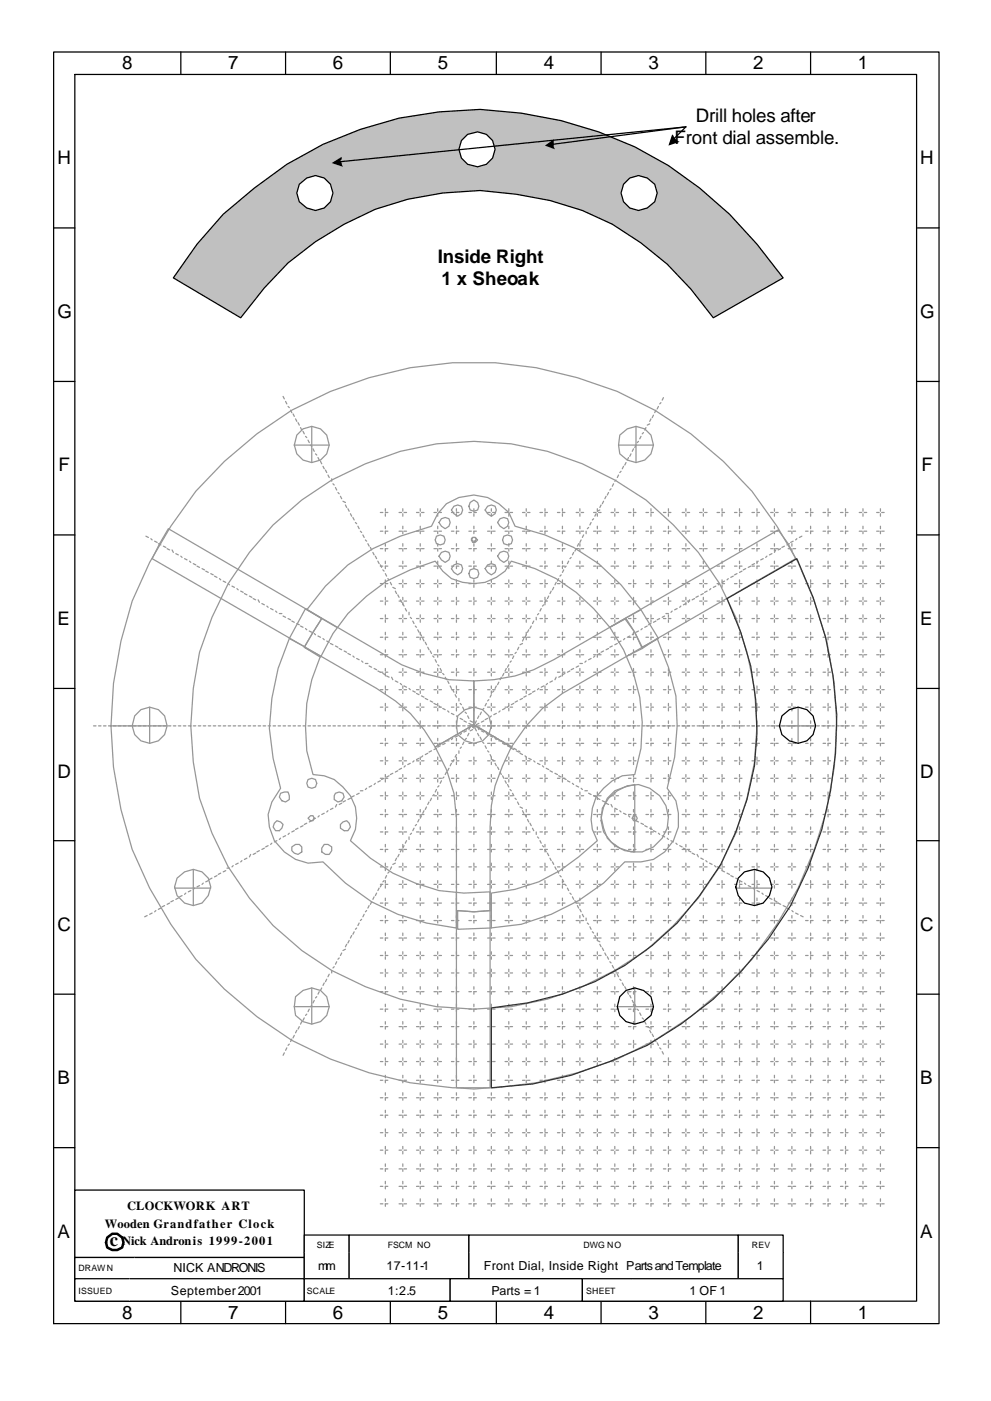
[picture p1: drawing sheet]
<svg xmlns="http://www.w3.org/2000/svg" width="210mm" height="297mm" viewBox="0 0 210 297" stroke-linecap="round" stroke-linejoin="round" font-family="sans-serif">
<defs><g id="words">
<g font-size="4">
<text x="25.9" y="14.7">8</text>
<text x="48.4" y="14.7">7</text>
<text x="70.6" y="14.7">6</text>
<text x="92.9" y="14.7">5</text>
<text x="115.4" y="14.7">4</text>
<text x="137.6" y="14.7">3</text>
<text x="159.8" y="14.7">2</text>
<text x="182" y="14.7">1</text>
<text x="147.6" y="25.8">Drill holes after</text>
<text x="12.2" y="34.8">H</text>
<text x="143.1" y="30.6">Front dial assemble.</text>
<text x="195.3" y="34.8">H</text>
<text x="92.9" y="55.7">Inside Right</text>
<text x="93.7" y="60.5">1 x Sheoak</text>
<text x="12.2" y="67.4">G</text>
<text x="195.3" y="67.4">G</text>
<text x="12.4" y="99.9">F</text>
<text x="195.5" y="99.9">F</text>
<text x="12.2" y="132.5">E</text>
<text x="195.3" y="132.5">E</text>
<text x="12.2" y="165">D</text>
<text x="195.3" y="165">D</text>
<text x="12.2" y="197.3">C</text>
<text x="195.3" y="197.3">C</text>
<text x="12.2" y="229.8">B</text>
<text x="195.3" y="229.8">B</text>
<text x="12.2" y="262.4">A</text>
<text x="195.3" y="262.4">A</text>
<text x="23.3" y="264.2">c</text>
<text x="25.9" y="279.6">8</text>
<text x="48.4" y="279.6">7</text>
<text x="70.6" y="279.6">6</text>
<text x="92.9" y="279.6">5</text>
<text x="115.4" y="279.6">4</text>
<text x="137.6" y="279.6">3</text>
<text x="159.8" y="279.6">2</text>
<text x="182" y="279.6">1</text>
</g>
<g font-size="2.6">
<text x="27" y="256.6">CLOCKWORK ART</text>
<text x="22.2" y="260.3">Wooden Grandfather Clock</text>
<text x="25.9" y="264">Nick Andronis 1999-2001</text>
<text x="36.8" y="269.8">NICK ANDRONIS</text>
<text x="67.5" y="269.3">mm</text>
<text x="82" y="269.3">17-11-1</text>
<text x="102.7" y="269.3">Front Dial, Inside Right Parts and Template</text>
<text x="160.6" y="269.3">1</text>
<text x="36.2" y="274.5">September 2001</text>
<text x="82.3" y="274.5">1:2.5</text>
<text x="104.2" y="274.5">Parts = 1</text>
<text x="146.3" y="274.5">1 OF 1</text>
</g>
<g font-size="1.9">
<text x="16.7" y="269.5">DRAWN</text>
<text x="67.2" y="264.5">SIZE</text>
<text x="82.3" y="264.5">FSCM NO</text>
<text x="123.8" y="264.5">DWG NO</text>
<text x="159.5" y="264.5">REV</text>
<text x="16.7" y="274.3">ISSUED</text>
<text x="65.1" y="274.3">SCALE</text>
<text x="124.4" y="274.3">SHEET</text>
</g>
</g></defs>
<g fill="none" stroke="#969696" stroke-width=".26">
<path d="M60.1 84l.2 .6M60.6 85.1l.3 .5M61.1 86.2l.3 .2M61.6 87l.3 .5M62.2 87.8l.2 .5M62.4 94.4h7.4M62.7 88.8l.3 .5M63.2 89.6l.3 .5M63.8 90.7l.2 .5M64.3 91.5l.3 .5M64.8 92.5l.3 .3M65.4 93.3l.2 .5"/>
<path d="M65.9 94.4l.2 .2M66.1 90.4v7.7M66.4 95.2l.3 .5M66.9 96.2l.3 .3M67.5 97l.2 .5M68 97.8l.3 .5M68.5 98.9l.3 .5M69.1 99.7l.2 .5M131.2 94.4h7.4M131.8 99.9l-.3 .3M132.3 98.9l-.3 .5M132.8 98.1l-.2 .5"/>
<path d="M133.3 97l-.2 .5M133.9 96.2l-.3 .5M134.4 95.2l-.3 .5M134.9 90.4v7.7M134.9 94.4l-.2 .5M135.5 93.6l-.3 .2M136 92.5l-.3 .5M136.5 91.7l-.2 .3M137.1 90.7l-.3 .5M137.8 89.9l-.5 .2M138.1 88.8l-.3 .5M138.6 88l-.2 .5"/>
<path d="M139.2 87l-.3 .5M139.7 86.2l-.3 .5M140.2 85.4l-.2 .2M140.8 84.3l-.3 .5M31 113.7l.5 .2M32 114.2l.3 .3M32.8 114.7l.5 .3M33.6 115.3l.5 .2M34.7 115.8l.5 .3M35.5 116.3l.5 .3M36.5 116.6l.3 .5M37.3 117.4l.5 .3"/>
<path d="M38.4 117.9l.2 .3M39.2 118.4l.5 .3M40.2 119l.3 .2M41 119.5l.5 .3M69.6 100.7l.2 .5M70.4 101.5v.5M70.6 102.6l.3 .2M71.2 103.4l.2 .5M71.7 104.4l.3 .3M72.2 105.2l.3 .5M72.8 106.3l.5 .2M73.3 107.1l.3 .5"/>
<path d="M73.8 107.9l.3 .5M74.3 108.9l.3 .5M74.9 109.7l.2 .5M75.4 110.8l.3 .2M75.9 111.6l.3 .5M76.5 112.6l.2 .3M77 113.4l.3 .5M77.5 114.5l.3 .2M78.1 115.3l.2 .5M78.6 116.1l.2 .5M79.1 117.1l.3 .6M79.6 117.9l.3 .5"/>
<path d="M80.2 119l.2 .5M80.7 112.6h.5M80.7 108.7h.5M80.7 116.3h.5M80.7 119.8l.3 .5M81.8 107.9v.5M81.8 108.9v.5M81.8 111.6v.5M81.8 115.3v.5M81.8 119v.5M81.8 108.7h.5M82.3 112.6h-.5v.6"/>
<path d="M82.3 116.3h-.5v.6M84.7 112.6h.5M84.7 108.7h.5M84.7 116.3h.5M85.5 107.9v.5M85.5 108.9v.5M85.5 111.6v.5M85.5 112.6v.6M85.5 115.3v.5M85.5 116.3v.6M85.5 119v.5M85.7 112.6h.6"/>
<path d="M85.7 108.7h.6M85.7 116.3h.6M88.4 112.6h.5M88.4 108.7h.5M88.4 116.3h.5M89.2 107.9v.5M89.2 108.9v.5M89.2 111.6v.5M89.2 112.6v.6M89.2 115.3v.5M89.2 116.3v.6M89.2 119v.5"/>
<path d="M89.4 112.6h.6M89.4 108.7h.6M89.4 116.3h.6M92.1 112.6h.5M92.1 108.7h.5M92.1 116.3h.5M92.9 107.9v.5M92.9 108.9v.5M92.9 111.6v.5M92.9 112.6v.6M92.9 115.3v.5M92.9 116.3v.6"/>
<path d="M92.9 119v.5M93.1 112.6h.6M93.1 108.7h.6M93.1 116.3h.6M95.8 112.6h.5M95.8 108.7h.5M95.8 116.3h.5M96.8 107.9v.5M96.8 108.9v.5M96.8 111.6v.5M96.8 115.3v.5M96.8 119v.5"/>
<path d="M96.8 108.7h.6M97.4 112.6h-.6v.6M97.4 116.3h-.6v.6M99.5 112.6h.5M99.5 108.7h.5M99.5 116.3h.5M100.5 107.9v.5M100.5 108.9v.5M100.5 111.6v.5M100.5 115.3v.5M100.5 119v.5M100.5 108.7h.6"/>
<path d="M101.1 112.6h-.6v.6M101.1 116.3h-.6v.6M103.5 112.6h.5M103.5 108.7h.5M103.5 116.3h.5M104.2 107.9v.5M104.2 108.9v.5M104.2 111.6v.5M104.2 112.6v.6M104.2 115.3v.5M104.2 116.3v.6M104.2 119v.5"/>
<path d="M104.5 112.6h.5M104.5 108.7h.5M104.5 116.3h.5M107.2 112.6h.5M107.2 108.7h.5M107.2 116.3h.5M107.9 107.9v.5M107.9 108.9v.5M107.9 111.6v.5M107.9 112.6v.6M107.9 115.3v.5M107.9 116.3v.6"/>
<path d="M107.9 119v.5M108.2 112.6h.5M108.2 108.7h.5M108.2 116.3h.5M110.9 112.6h.5M110.9 108.7h.5M110.9 116.3h.5M111.7 107.9v.5M111.7 108.9v.5M111.7 111.6v.5M111.7 112.6v.6M111.7 115.3v.5"/>
<path d="M111.7 116.3v.6M111.7 119v.5M111.9 112.6h.5M111.9 108.7h.5M111.9 116.3h.5M114.6 112.6h.5M114.6 108.7h.5M114.6 116.3h.5M115.6 107.9v.5M115.6 108.9v.5M115.6 111.6v.5M115.6 115.3v.5"/>
<path d="M115.6 119v.5M115.6 108.7h.6M116.2 112.6h-.6v.6M116.2 116.3h-.6v.6M118.3 112.6h.5M118.3 108.7h.5M118.3 116.3h.5M119.3 107.9v.5M119.3 108.9v.5M119.3 111.6v.5M119.3 115.3v.5M119.3 119v.5"/>
<path d="M119.3 108.7h.6M119.9 112.6h-.6v.6M119.9 116.3h-.6v.6M120.6 119l-.2 .5M121.2 118.2l-.3 .2M121.7 117.1l-.3 .6M122.2 112.6h.6M122.2 108.7h.6M122.8 116.3h-.6l-.2 .6M122.8 115.3l-.3 .5M123 107.9v.5M123 108.9v.5"/>
<path d="M123 111.6v.5M123 112.6v.6M123 115.3v.5M123 116.3v.6M123 119v.5M123.3 112.6h.5M123.3 108.7h.5M123.3 116.3h.5M123.3 114.5l-.3 .5M123.8 113.4l-.2 .5M124.4 112.6v.6M124.9 111.8l-.3 .3"/>
<path d="M125.4 110.8l-.3 .5M125.9 112.6h.6M125.9 108.7h.6M125.9 116.3h.6M125.9 110l-.2 .2M126.5 108.9l-.3 .5M126.7 107.9v.5l.6-.3M126.7 108.9v.5M126.7 111.6v.5M126.7 112.6v.6M126.7 115.3v.5M126.7 116.3v.6"/>
<path d="M126.7 119v.5M127 112.6h.5M127 108.7h.5M127 116.3h.5M127.5 107.1l-.2 .5M128.1 106.3l-.3 .5M128.6 105.2l-.3 .5M129.1 104.4l-.2 .6M129.6 112.6h.6M129.6 108.7h.6M129.6 116.3h.6M129.6 103.6l-.2 .3"/>
<path d="M130.2 102.6l-.3 .5M130.4 107.9v.5M130.4 108.9v.5M130.4 111.6v.5M130.4 112.6v.6M130.4 115.3v.5M130.4 116.3v.6M130.4 119v.5M130.7 112.6h.5M130.7 108.7h.5M130.7 116.3h.5M130.7 101.8l-.3 .2"/>
<path d="M131.2 100.7l-.2 .5M133.3 112.6h.6M133.3 108.7h.6M133.3 116.3h.6M134.4 107.9v.5M134.4 108.9v.5M134.4 111.6v.5M134.4 115.3v.5M134.4 119v.5M134.4 108.7h.5M134.9 112.6h-.5v.6M134.9 116.3h-.5v.6"/>
<path d="M137.1 112.6h.5M137.1 108.7h.5M137.1 116.3h.5M138.1 107.9v.5M138.1 108.9v.5M138.1 111.6v.5M138.1 115.3v.5M138.1 119v.5M138.1 108.7h.5M138.6 112.6h-.5v.6M138.6 116.3h-.5v.6M140.8 112.6h.5"/>
<path d="M140.8 108.7h.5M140.8 116.3h.5M141.8 107.9v.5M141.8 108.9v.5M141.8 111.6v.5M141.8 115.3v.5M141.8 119v.5M141.8 108.7h.5M142.3 112.6h-.5v.6M142.3 116.3h-.5v.6M144.7 112.6h.6M144.7 108.7h.6"/>
<path d="M144.7 116.3h.6M145.5 107.9v.5M145.5 108.9v.5M145.5 111.6v.5M145.5 112.6v.6M145.5 115.3v.5M145.5 116.3v.6M145.5 119v.5M145.8 112.6h.5M145.8 108.7h.5M145.8 116.3h.5M148.4 112.6h.6"/>
<path d="M148.4 108.7h.6M148.4 116.3h.6M149.2 107.9v.5M149.2 108.9v.5M149.2 111.6v.5M149.2 112.6v.6M149.2 115.3v.5M149.2 116.3v.6M149.2 119v.5M149.5 112.6h.5M149.5 108.7h.5M149.5 116.3h.5"/>
<path d="M152.1 112.6h.6M152.1 108.7h.6M152.1 116.3h.6M153.2 107.9v.5M153.2 108.9v.5M153.2 111.6v.5M153.2 115.3v.5M153.2 119v.5M153.2 108.7h.5M153.7 112.6h-.5v.6M153.7 116.3h-.5v.6M155.8 112.6h.6"/>
<path d="M155.8 108.7h.6M155.8 116.3h.6M156.9 107.9v.5M156.9 108.9v.5M156.9 111.6v.5M156.9 115.3v.5M156.9 119v.5M156.9 108.7h.5M157.4 112.6h-.5v.6M157.4 116.3h-.5v.6M159.5 112.6h.6M159.5 108.7h.6"/>
<path d="M159.5 116.3h.6M160.1 119.5l-.6 .3M160.6 107.9v.5M160.6 108.9v.5M160.6 111.6v.5M160.6 115.3v.5M160.6 119v.5M160.6 108.7h.5M160.9 119l-.3 .2M161.1 112.6h-.5v.6M161.1 116.3h-.5v.6M161.9 118.4l-.5 .3"/>
<path d="M162.7 117.9l-.2 .3M163.5 112.6h.5M163.5 108.7h.5M163.5 116.3h.5M163.8 117.4l-.6 .3M164.3 107.9v.5M164.3 108.9v.5M164.3 111.6v.5M164.3 112.6v.6M164.3 115.3v.5M164.3 116.3v.6M164.3 119v.5"/>
<path d="M164.6 112.6h.5M164.6 108.7h.5M164.6 116.3h.5M164.6 116.6l-.3 .5M165.6 116.3l-.5 .3M166.4 115.8l-.5 .3M167.2 112.6h.5M167.2 108.7h.5M167.2 116.3h.5M167.5 115.3l-.5 .2M168 107.9v.5M168 108.9v.5"/>
<path d="M168 111.6v.5M168 112.6v.6M168 115.3v.5M168 116.3v.6M168 119v.5M168.3 112.6h.5M168.3 108.7h.5M168.3 116.3h.5M168.3 114.7l-.6 .3M169.1 114.2l-.3 .3M170.1 113.7l-.5 .2M170.9 112.6h.5"/>
<path d="M170.9 108.7h.5M170.9 116.3h.5M172 107.9v.5M172 108.9v.5M172 111.6v.5M172 115.3v.5M172 119v.5M172 108.7h.5M172.5 112.6h-.5v.6M172.5 116.3h-.5v.6M174.6 112.6h.6M174.6 108.7h.6"/>
<path d="M174.6 116.3h.6M175.7 107.9v.5M175.7 108.9v.5M175.7 111.6v.5M175.7 115.3v.5M175.7 119v.5M175.7 108.7h.5M176.2 112.6h-.5v.6M176.2 116.3h-.5v.6M178.3 112.6h.6M178.3 108.7h.6M178.3 116.3h.6"/>
<path d="M179.4 107.9v.5M179.4 108.9v.5M179.4 111.6v.5M179.4 115.3v.5M179.4 119v.5M179.4 108.7h.5M179.9 112.6h-.5v.6M179.9 116.3h-.5v.6M182.3 112.6h.5M182.3 108.7h.5M182.3 116.3h.5M183.1 107.9v.5"/>
<path d="M183.1 108.9v.5M183.1 111.6v.5M183.1 112.6v.6M183.1 115.3v.5M183.1 116.3v.6M183.1 119v.5M183.4 112.6h.5M183.4 108.7h.5M183.4 116.3h.5M186 112.6h.5M186 108.7h.5M186 116.3h.5"/>
<path d="M186.8 107.9v.5M186.8 108.9v.5M186.8 111.6v.5M186.8 112.6v.6M186.8 115.3v.5M186.8 116.3v.6M186.8 119v.5M187.1 112.6h.5M187.1 108.7h.5M187.1 116.3h.5M41.8 120l.5 .3M42.9 120.6l.5 .2"/>
<path d="M43.7 121.1l.5 .3M44.7 121.6l.5 .3M45.5 122.1l.5 .3M46.6 122.7l.2 .2M47.4 123.2l.5 .3M48.4 123.7l.3 .3M49.2 124.3l.5 .2M50.3 124.8l.2 .3M51.1 125.3l.5 .3M51.9 125.9l.5 .2M52.9 126.4l.5 .2M53.7 126.9l.5 .3"/>
<path d="M54.8 127.2l.2 .5M55.6 128l.5 .2M56.6 128.5l.3 .3M57.4 129l.5 .3M58.5 129.6l.2 .2M59.3 130.1h.5M60.1 130.6l.5 .3M61.1 131.1l.5 .3M61.9 131.7l.5 .2M63 132.2l.5 .3M63.8 132.7l.5 .3M64.8 133.3l.3 .2"/>
<path d="M65.6 133.8l.5 .3M66.7 134.3l.2 .3M67.5 134.8l.5 .3M68.5 135.4l.3 .2M69.3 135.9l.5 .3M70.1 136.4l.5 .3M71.2 137l.5 .2M72 137.5l.5 .3M73 138l.6 .3M73.8 138.6l.5 .2M74.9 139.1l.2 .2M75.7 139.6l.5 .3"/>
<path d="M80.7 120h.5M80.7 127.4h.5M80.7 123.7h.5M80.7 135.1h.5M80.7 131.1h.5M80.7 138.8h.5M81.2 120.8l.3 .3M81.8 122.9v.6M81.8 124v.5M81.8 126.6v.6M81.8 127.7v.5M81.8 130.4v.5"/>
<path d="M81.8 131.4v.5M81.8 134.1v.5M81.8 137.8v.5M81.8 127.4h.5M81.8 123.7h.5M81.8 131.1h.5M81.8 121.6l.2 .5M82.3 120h-.5v.6M82.3 135.1h-.5v.5M82.3 138.8h-.5v.5M82.3 122.7l.2 .2M82.8 123.5l.3 .5"/>
<path d="M83.3 124.5l.6 .3M83.9 125.3l.2 .6M84.4 126.1l.3 .5M84.7 120h.5M84.7 127.4h.5M84.7 123.7h.5M84.7 135.1h.5M84.7 131.1h.5M84.7 138.8h.5M84.9 127.2l.3 .5M85.5 120v.6M85.5 122.9v.6"/>
<path d="M85.5 124v.5M85.5 126.6v.6M85.5 127.7v.5M85.5 130.4v.5M85.5 131.4v.5M85.5 134.1v.5M85.5 135.1v.5M85.5 137.8v.5M85.5 138.8v.5M85.5 128l.2 .5M85.7 120h.6M85.7 127.4h.6"/>
<path d="M85.7 123.7h.6M85.7 135.1h.6M85.7 131.1h.6M85.7 138.8h.6M86 129l.3 .6M86.8 129.8v.6M87 130.9l.3 .2M87.6 131.7l.2 .5M88.1 132.7l.3 .3M88.4 120h.5M88.4 127.4h.5M88.4 123.7h.5"/>
<path d="M88.4 135.1h.5M88.4 131.1h.5M88.4 138.8h.5M88.6 133.5l.3 .6M89.2 120v.6M89.2 122.9v.6M89.2 124v.5M89.2 126.6v.6M89.2 127.7v.5M89.2 130.4v.5M89.2 131.4v.5M89.2 134.1v.5"/>
<path d="M89.2 135.1v.5M89.2 137.8v.5M89.2 138.8v.5M89.2 134.3l.2 .5M89.4 120h.6M89.4 127.4h.6M89.4 123.7h.6M89.4 135.1h.6M89.4 131.1h.6M89.4 138.8h.6M89.7 135.4l.3 .5M90.2 136.2l.3 .5"/>
<path d="M90.8 137.2l.2 .6M91.3 138l.2 .6M91.8 139.1l.3 .2M92.1 120h.5M92.1 127.4h.5M92.1 123.7h.5M92.1 135.1h.5M92.1 131.1h.5M92.1 138.8h.5M92.3 139.9l.3 .5M92.9 120v.6M92.9 122.9v.6"/>
<path d="M92.9 124v.5M92.9 126.6v.6M92.9 127.7v.5M92.9 130.4v.5M92.9 131.4v.5M92.9 134.1v.5M92.9 135.1v.5M92.9 137.8v.5M92.9 138.8v.5M93.1 120h.6M93.1 127.4h.6M93.1 123.7h.6"/>
<path d="M93.1 135.1h.6M93.1 131.1h.6M93.1 138.8h.6M95.8 120h.5M95.8 127.4h.5M95.8 123.7h.5M95.8 135.1h.5M95.8 131.1h.5M95.8 138.8h.5M96.8 122.9v.6M96.8 124v.5M96.8 126.6v.6"/>
<path d="M96.8 127.7v.5M96.8 130.4v.5M96.8 131.4v.5M96.8 134.1v.5M96.8 137.8v.5M96.8 127.4h.6M96.8 123.7h.6M96.8 131.1h.6M97.4 120h-.6v.6M97.4 135.1h-.6v.5M97.4 138.8h-.6v.5M99.5 120h.5"/>
<path d="M99.5 127.4h.5M99.5 123.7h.5M99.5 135.1h.5M99.5 131.1h.5M99.5 138.8h.5M100.5 122.9v.6M100.5 124v.5M100.5 126.6v.6M100.5 127.7v.5M100.5 130.4v.5M100.5 131.4v.5M100.5 134.1v.5"/>
<path d="M100.5 137.8v.5M100.5 127.4h.6M100.5 123.7h.6M100.5 131.1h.6M101.1 120h-.6v.6M101.1 135.1h-.6v.5M101.1 138.8h-.6v.5M103.5 120h.5M103.5 127.4h.5M103.5 123.7h.5M103.5 135.1h.5M103.5 131.1h.5"/>
<path d="M103.5 138.8h.5M104.2 120v.6M104.2 122.9v.6M104.2 124v.5M104.2 126.6v.6M104.2 127.7v.5M104.2 130.4v.5M104.2 131.4v.5M104.2 134.1v.5M104.2 135.1v.5M104.2 137.8v.5M104.2 138.8v.5"/>
<path d="M104.5 120h.5M104.5 127.4h.5M104.5 123.7h.5M104.5 135.1h.5M104.5 131.1h.5M104.5 138.8h.5M107.2 120h.5M107.2 127.4h.5M107.2 123.7h.5M107.2 135.1h.5M107.2 131.1h.5M107.2 138.8h.5"/>
<path d="M107.9 120v.6M107.9 122.9v.6M107.9 124v.5M107.9 126.6v.6M107.9 127.7v.5M107.9 130.4v.5M107.9 131.4v.5M107.9 134.1v.5M107.9 135.1v.5M107.9 137.8v.5M107.9 138.8v.5M108.2 120h.5"/>
<path d="M108.2 127.4h.5M108.2 123.7h.5M108.2 135.1h.5M108.2 131.1h.5M108.2 138.8h.5M109 139.1l-.3 .5M109.5 138.3l-.2 .3M110.1 137.2l-.3 .6M110.9 120h.5M110.9 127.4h.5M110.9 123.7h.5M110.9 131.1h.5"/>
<path d="M110.9 138.8h.5M110.9 136.4l-.6 .3M111.1 135.4l-.2 .5M111.7 120v.6M111.7 122.9v.6M111.7 124v.5M111.7 126.6v.6M111.7 127.7v.5M111.7 130.4v.5M111.7 131.4v.5M111.7 134.1v.5l-.3 .5h-.5M111.7 135.1v.5"/>
<path d="M111.7 137.8v.5M111.7 138.8v.5M111.9 120h.5M111.9 127.4h.5M111.9 123.7h.5M111.9 135.1h.5M111.9 131.1h.5M111.9 138.8h.5M112.2 133.5l-.3 .6M112.7 132.7l-.3 .6M113.2 131.7l-.2 .5M113.8 130.9v.5"/>
<path d="M114.3 130.1l-.3 .3M114.6 120h.5M114.6 127.4h.5M114.6 123.7h.5M114.6 135.1h.5M114.6 131.1h.5M114.6 138.8h.5M114.8 129l-.2 .6M115.4 128.2l-.3 .3M115.6 122.9v.6M115.6 124v.5M115.6 126.6v.6"/>
<path d="M115.6 130.4v.5M115.6 131.4v.5M115.6 134.1v.5M115.6 137.8v.5M115.6 127.4h.6M115.6 123.7h.6M115.6 131.1h.6M115.9 127.2l-.3 .5v.5M116.2 120h-.6v.6M116.2 135.1h-.6v.5M116.2 138.8h-.6v.5M116.4 126.4l-.2 .5"/>
<path d="M116.9 125.3l-.2 .6M117.5 124.5l-.3 .6M118 123.5l-.3 .5M118.3 120h.5M118.3 127.4h.5M118.3 123.7h.5M118.3 135.1h.5M118.3 131.1h.5M118.3 138.8h.5M118.5 122.7l-.2 .5M119.1 121.9l-.3 .2M119.3 122.9v.6"/>
<path d="M119.3 124v.5M119.3 126.6v.6M119.3 127.7v.5M119.3 130.4v.5M119.3 131.4v.5M119.3 134.1v.5M119.3 137.8v.5M119.3 127.4h.6M119.3 123.7h.6M119.3 131.1h.6M119.6 120.8l-.3 .6M119.9 120h-.6v.6"/>
<path d="M119.9 135.1h-.6v.5M119.9 138.8h-.6v.5M120.1 120l-.2 .3M122.2 120h.6M122.2 127.4h.6M122.2 123.7h.6M122.2 135.1h.6M122.2 131.1h.6M122.2 138.8h.6M123 120v.6M123 122.9v.6M123 124v.5"/>
<path d="M123 126.6v.6M123 127.7v.5M123 130.4v.5M123 131.4v.5M123 134.1v.5M123 135.1v.5M123 137.8v.5M123 138.8v.5M123.3 120h.5M123.3 127.4h.5M123.3 123.7h.5M123.3 135.1h.5"/>
<path d="M123.3 131.1h.5M123.3 138.8h.5M125.4 139.6l-.5 .3M125.9 120h.6M125.9 127.4h.6M125.9 123.7h.6M125.9 135.1h.6M125.9 131.1h.6M125.9 138.8h.6M126.2 139.1l-.3 .2M126.7 120v.6M126.7 122.9v.6"/>
<path d="M126.7 124v.5M126.7 126.6v.6M126.7 127.7v.5M126.7 130.4v.5M126.7 131.4v.5M126.7 134.1v.5M126.7 135.1v.5M126.7 137.8v.5M127 120h.5M127 127.4h.5M127 123.7h.5M127 135.1h.5"/>
<path d="M127 131.1h.5M127 138.8h.5M127.3 138.6l-.6 .2v.5M128.1 138l-.6 .3M129.1 137.5l-.5 .3M129.6 120h.6M129.6 127.4h.6M129.6 123.7h.6M129.6 135.1h.6M129.6 131.1h.6M129.6 138.8h.6M129.9 137l-.5 .2"/>
<path d="M130.4 120v.6M130.4 122.9v.6M130.4 124v.5M130.4 126.6v.6M130.4 127.7v.5M130.4 130.4v.5M130.4 131.4v.5M130.4 134.1v.5M130.4 135.1v.5M130.4 137.8v.5M130.4 138.8v.5M130.7 120h.5"/>
<path d="M130.7 127.4h.5M130.7 123.7h.5M130.7 135.1h.5M130.7 131.1h.5M130.7 138.8h.5M131 136.4l-.6 .3M131.8 135.9l-.6 .3M132.6 135.4l-.3 .2M133.3 120h.6M133.3 127.4h.6M133.3 123.7h.6M133.3 135.1h.6"/>
<path d="M133.3 131.1h.6M133.3 138.8h.6M133.6 134.8l-.5 .3M134.4 122.9v.6M134.4 124v.5M134.4 126.6v.6M134.4 127.7v.5M134.4 130.4v.5M134.4 131.4v.5M134.4 134.1v.5M134.4 137.8v.5M134.4 127.4h.5"/>
<path d="M134.4 123.7h.5M134.4 131.1h.5M134.4 134.3l-.3 .3M134.9 120h-.5v.6M134.9 135.1h-.5v.5M134.9 138.8h-.5v.5M135.5 133.8l-.6 .3M136.3 133.3l-.3 .2M137.1 120h.5M137.1 127.4h.5M137.1 123.7h.5M137.1 135.1h.5"/>
<path d="M137.1 131.1h.5M137.1 138.8h.5M137.3 132.7l-.5 .3M138.1 122.9v.6M138.1 124v.5M138.1 126.6v.6M138.1 127.7v.5M138.1 130.4v.5M138.1 131.4v.5M138.1 134.1v.5M138.1 137.8v.5M138.1 127.4h.5"/>
<path d="M138.1 123.7h.5M138.1 131.1h.5M138.1 132.2l-.5 .3M138.6 120h-.5v.6M138.6 135.1h-.5v.5M138.6 138.8h-.5v.5M139.2 131.7l-.6 .2M140 131.1l-.6 .3M140.8 120h.5M140.8 127.4h.5M140.8 123.7h.5M140.8 135.1h.5"/>
<path d="M140.8 131.1h.5M140.8 138.8h.5M141 130.6l-.5 .3M141.3 130.1h.5M141.8 122.9v.6M141.8 124v.5M141.8 126.6v.6M141.8 127.7v.5M141.8 130.4v.5M141.8 131.4v.5M141.8 134.1v.5M141.8 137.8v.5"/>
<path d="M141.8 127.4h.5M141.8 123.7h.5M141.8 131.1h.5M142.3 120h-.5v.6M142.3 135.1h-.5v.5M142.3 138.8h-.5v.5M142.6 129.6l-.3 .2M143.7 129l-.6 .3M144.5 128.5l-.3 .3M144.7 120h.6M144.7 127.4h.6M144.7 123.7h.6"/>
<path d="M144.7 135.1h.6M144.7 131.1h.6M144.7 138.8h.6M145.5 120v.6M145.5 122.9v.6M145.5 124v.5M145.5 126.6v.6M145.5 127.7v.5M145.5 130.4v.5M145.5 131.4v.5M145.5 134.1v.5M145.5 135.1v.5"/>
<path d="M145.5 137.8v.5M145.5 138.8v.5M145.5 128l-.5 .2M145.8 120h.5M145.8 127.4h.5M145.8 123.7h.5M145.8 135.1h.5M145.8 131.1h.5M145.8 138.8h.5M146.3 127.2l-.3 .5M147.4 126.9l-.6 .3M148.2 126.4l-.6 .2"/>
<path d="M148.4 120h.6M148.4 127.4h.6M148.4 123.7h.6M148.4 135.1h.6M148.4 131.1h.6M148.4 138.8h.6M149.2 120v.6M149.2 122.9v.6M149.2 124v.5M149.2 126.6v.6M149.2 127.7v.5M149.2 130.4v.5"/>
<path d="M149.2 131.4v.5M149.2 134.1v.5M149.2 135.1v.5M149.2 137.8v.5M149.2 138.8v.5M149.2 125.9l-.5 .2M149.5 120h.5M149.5 127.4h.5M149.5 123.7h.5M149.5 135.1h.5M149.5 131.1h.5M149.5 138.8h.5"/>
<path d="M150 125.3l-.5 .3M150.8 124.8l-.3 .3M151.9 124.3l-.6 .2M152.1 120h.6M152.1 127.4h.6M152.1 123.7h.6l-.3 .3M152.1 135.1h.6M152.1 131.1h.6M152.1 138.8h.6M153.2 122.9v.6l.5-.3M153.2 124v.5M153.2 126.6v.6"/>
<path d="M153.2 127.7v.5M153.2 130.4v.5M153.2 131.4v.5M153.2 134.1v.5M153.2 137.8v.5M153.2 127.4h.5M153.2 123.7h.5M153.2 131.1h.5M153.7 120h-.5v.6M153.7 135.1h-.5v.5M153.7 138.8h-.5v.5M154.5 122.7l-.2 .2"/>
<path d="M155.6 122.1l-.6 .3M155.8 120h.6M155.8 127.4h.6M155.8 123.7h.6M155.8 135.1h.6M155.8 131.1h.6M155.8 138.8h.6M156.4 121.6l-.6 .3M156.9 122.9v.6M156.9 124v.5M156.9 126.6v.6M156.9 127.7v.5"/>
<path d="M156.9 130.4v.5M156.9 131.4v.5M156.9 134.1v.5M156.9 137.8v.5M156.9 127.4h.5M156.9 123.7h.5M156.9 131.1h.5M157.4 120h-.5v.6M157.4 135.1h-.5v.5M157.4 138.8h-.5v.5M157.4 121.1l-.5 .3M158.2 120.6l-.5 .2"/>
<path d="M159.3 120l-.6 .3M159.5 120h.6M159.5 127.4h.6M159.5 123.7h.6M159.5 135.1h.6M159.5 131.1h.6M159.5 138.8h.6M160.6 122.9v.6M160.6 124v.5M160.6 126.6v.6M160.6 127.7v.5M160.6 130.4v.5"/>
<path d="M160.6 131.4v.5M160.6 134.1v.5M160.6 137.8v.5M160.6 127.4h.5M160.6 123.7h.5M160.6 131.1h.5M161.1 120h-.5v.6M161.1 135.1h-.5v.5M161.1 138.8h-.5v.5M163.5 120h.5M163.5 127.4h.5M163.5 123.7h.5"/>
<path d="M163.5 135.1h.5M163.5 131.1h.5M163.5 138.8h.5M164.3 120v.6M164.3 122.9v.6M164.3 124v.5M164.3 126.6v.6M164.3 127.7v.5M164.3 130.4v.5M164.3 131.4v.5M164.3 134.1v.5M164.3 135.1v.5"/>
<path d="M164.3 137.8v.5M164.3 138.8v.5M164.6 120h.5M164.6 127.4h.5M164.6 123.7h.5M164.6 135.1h.5M164.6 131.1h.5M164.6 138.8h.5M167.2 120h.5M167.2 127.4h.5M167.2 123.7h.5M167.2 135.1h.5"/>
<path d="M167.2 131.1h.5M167.2 138.8h.5M168 120v.6M168 122.9v.6M168 124v.5M168 126.6v.6M168 127.7v.5M168 130.4v.5M168 131.4v.5M168 134.1v.5M168 135.1v.5M168 137.8v.5"/>
<path d="M168 138.8v.5M168.3 120h.5M168.3 127.4h.5M168.3 123.7h.5M168.3 135.1h.5M168.3 131.1h.5M168.3 138.8h.5M170.9 120h.5M170.9 127.4h.5M170.9 123.7h.5M170.9 135.1h.5M170.9 131.1h.5"/>
<path d="M170.9 138.8h.5M172 122.9v.6M172 124v.5M172 126.6v.6M172 127.7v.5M172 130.4v.5M172 131.4v.5M172 134.1v.5M172 137.8v.5M172 127.4h.5M172 123.7h.5M172 131.1h.5"/>
<path d="M172.5 120h-.5v.6M172.5 135.1h-.5v.5M172.5 138.8h-.5v.5M174.6 120h.6M174.6 127.4h.6M174.6 123.7h.6M174.6 135.1h.6M174.6 131.1h.6M174.6 138.8h.6M175.7 122.9v.6M175.7 124v.5M175.7 126.6v.6"/>
<path d="M175.7 127.7v.5M175.7 130.4v.5M175.7 131.4v.5M175.7 134.1v.5M175.7 137.8v.5M175.7 127.4h.5M175.7 123.7h.5M175.7 131.1h.5M176.2 120h-.5v.6M176.2 135.1h-.5v.5M176.2 138.8h-.5v.5M178.3 120h.6"/>
<path d="M178.3 127.4h.6M178.3 123.7h.6M178.3 135.1h.6M178.3 131.1h.6M178.3 138.8h.6M179.4 122.9v.6M179.4 124v.5M179.4 126.6v.6M179.4 127.7v.5M179.4 130.4v.5M179.4 131.4v.5M179.4 134.1v.5"/>
<path d="M179.4 137.8v.5M179.4 127.4h.5M179.4 123.7h.5M179.4 131.1h.5M179.9 120h-.5v.6M179.9 135.1h-.5v.5M179.9 138.8h-.5v.5M182.3 120h.5M182.3 127.4h.5M182.3 123.7h.5M182.3 135.1h.5M182.3 131.1h.5"/>
<path d="M182.3 138.8h.5M183.1 120v.6M183.1 122.9v.6M183.1 124v.5M183.1 126.6v.6M183.1 127.7v.5M183.1 130.4v.5M183.1 131.4v.5M183.1 134.1v.5M183.1 135.1v.5M183.1 137.8v.5M183.1 138.8v.5"/>
<path d="M183.4 120h.5M183.4 127.4h.5M183.4 123.7h.5M183.4 135.1h.5M183.4 131.1h.5M183.4 138.8h.5M186 120h.5M186 127.4h.5M186 123.7h.5M186 135.1h.5M186 131.1h.5M186 138.8h.5"/>
<path d="M186.8 120v.6M186.8 122.9v.6M186.8 124v.5M186.8 126.6v.6M186.8 127.7v.5M186.8 130.4v.5M186.8 131.4v.5M186.8 134.1v.5M186.8 135.1v.5M186.8 137.8v.5M186.8 138.8v.5M187.1 120h.5"/>
<path d="M187.1 127.4h.5M187.1 123.7h.5M187.1 135.1h.5M187.1 131.1h.5M187.1 138.8h.5M19.8 153.9h.6M20.9 153.9h.5M22 153.9h.5M23 153.9h12.5M31.7 149.9v7.7M35.7 153.9h.5M36.8 153.9h.5"/>
<path d="M37.8 153.9h.6M38.9 153.9h.5M40 153.9h.5M41 153.9h.5M42.1 153.9h.5M43.1 153.9h.6M44.2 153.9h.5M45.2 153.9h.6M46.3 153.9h.5M47.4 153.9h.5M48.4 153.9h.5M49.5 153.9h.5"/>
<path d="M50.5 153.9h.6M51.6 153.9h.5M52.7 153.9h.5M53.7 153.9h.5M54.8 153.9h.5M55.8 153.9h.6M56.9 153.9h.5M57.9 153.9h.6M59 153.9h.5M60.1 153.9h.5M61.1 153.9h.5M62.2 153.9h.5"/>
<path d="M63.2 153.9h.6M64.3 153.9h.5M65.4 153.9h.5M66.4 153.9h.5M67.5 153.9h.5M68.5 153.9h.6M69.6 153.9h.5M70.6 153.9h.6M71.7 153.9h.5M72.8 153.9h.5M73.8 153.9h.5M74.9 153.9h.5"/>
<path d="M75.9 153.9h.6M76.7 140.1l.3 .3M77 153.9h.5M77.5 140.7h.6M78.1 153.9h.5M78.3 141.2l.5 .3M79.1 153.9h.5M79.4 141.7l.5 .3M80.2 142.3l.5 .2h.5M80.2 153.9h2.6M80.7 149.9h.5M80.7 146.2h.5"/>
<path d="M80.7 157.6h.5M81.2 142.8l.6 .3M81.8 141.7v.6M81.8 142.8v.5M81.8 145.4v.6M81.8 146.5v.5M81.8 149.1v.6M81.8 150.2v.5M81.8 152.8v.6M81.8 153.9v.5M81.8 156.5v.6M81.8 142.5h.5"/>
<path d="M81.8 149.9h.5M81.8 146.2h.5M82 143.3l.5 .3M82.3 157.6h-.5v.5M83.1 143.6l.2 .5M83.3 153.9h.6M83.9 144.4l.5 .2M84.4 153.9h.8M84.7 142.5h.5M84.7 149.9h.5M84.7 146.2h.5M84.7 157.6h.5"/>
<path d="M84.9 144.9l.3 .3M85.5 141.7v.6M85.5 142.8v.5M85.5 145.4v.6M85.5 146.5v.5M85.5 149.1v.6M85.5 150.2v.5M85.5 152.8v.6M85.5 156.5v.6M85.5 157.6v.5M85.7 142.5h.6M85.7 149.9h.6"/>
<path d="M85.7 146.2h.6M85.7 157.6h.6M85.7 145.4l.6 .3M86.3 153.9h-.8v.5M86.5 153.9h.5M86.8 146l.2 .2M87.6 153.9h.5M87.6 146.5l.5 .3M88.4 153.9h.8v.5M88.4 142.5h.5M88.4 149.9h.5M88.4 146.2h.5"/>
<path d="M88.4 157.6h.5M88.4 147l.5 .3M89.2 141.7v.6M89.2 142.8v.5M89.2 145.4v.6M89.2 146.5v.5M89.2 149.1v.6M89.2 150.2v.5M89.2 152.8v.6M89.2 156.5v.6M89.2 157.6v.5M89.4 142.5h.6"/>
<path d="M89.4 149.9h.6M89.4 146.2h.6M89.4 157.6h.6M89.4 153.9h.8M89.4 147.5l.6 .3M90.2 148.1l.6 .2M90.8 153.9h.5M90.8 159.7l-.6 .3M91.3 148.6l.5 .3M91.5 159.2l-.5 .3M91.8 153.9h.8M92.1 142.5h.5"/>
<path d="M92.1 149.9h.5M92.1 146.2h.5M92.1 157.6h.5M92.1 149.1l.5 .3M92.6 158.7l-.5 .2M92.9 141.7v.6M92.9 142.8v.5M92.9 145.4v.6M92.9 146.5v.5M92.9 149.1v.6M92.9 150.2v.5M92.9 152.8v.6"/>
<path d="M92.9 156.5v.6M92.9 157.6v.5M92.9 140.9l.2 .3M93.1 142.5h.6M93.1 149.9h.6M93.1 146.2h.6M93.1 157.6h.6M93.1 149.7l.3 .2M93.4 158.1l-.5 .3M93.4 141.7l.3 .6M93.7 153.9h-.8v.5M93.9 153.9h.6"/>
<path d="M93.9 142.8l.3 .3M93.9 150.2l.6 .3M94.5 157.6l-.6 .3M94.5 143.6l.2 .5M94.7 157.1h.5M95 153.9h.5M95 150.7l.2 .3M95 144.4l.2 .5M95.5 145.4l.3 .6M95.8 142.5h.5M95.8 149.9h.5M95.8 146.2h.5"/>
<path d="M95.8 157.6h.5M95.8 153.9h.8M95.8 151.3l.5 .2M96 156.5l-.2 .3M96 146.2l.3 .6M96.6 147.3l.2 .5M96.8 141.7v.6M96.8 142.8v.5M96.8 145.4v.6M96.8 146.5v.5M96.8 149.1v.6M96.8 150.2v.5"/>
<path d="M96.8 152.8v.6M96.8 156.5v.6M96.8 142.5h.6M96.8 149.9h.6M96.8 146.2h.6M96.8 151.8l.3 .2M96.8 160l-.2 .5M97.1 156l-.5 .3M97.4 157.6h-.6v.5M97.4 148.1v.5M97.4 159.2v.5M97.6 153.9h-.8v.5"/>
<path d="M97.6 152.3l.6 .3M97.6 149.1l.3 .3M97.9 155.5l-.3 .3M97.9 158.4l-.3 .3M98.2 153.9h.5M98.2 149.9l.2 .6M98.4 152.8l.6 .3M98.4 157.3l-.2 .6M98.7 151l.3 .3M99 155l-.6 .2M99 156.5l-.3 .3M99.2 153.9h.8"/>
<path d="M99.2 151.8l.3 .5M99.5 142.5h.5M99.5 149.9h.5M99.5 146.2h.5M99.5 157.6h.5M99.5 153.4l.5 .2M99.5 155.5l-.3 .5M99.7 152.8l.6 .3M99.7 154.2l-.2 .5M100.3 154.7l-.6 .3M100.3 153.6l.2 .6M100.5 141.7v.6"/>
<path d="M100.5 142.8v.5M100.5 145.4v.6M100.5 146.5v.5M100.5 149.1v.6M100.5 150.2v.5M100.5 152.8v.6M100.5 156.5v.6M100.5 142.5h.6M100.5 149.9h.6M100.5 146.2h.6M100.5 153.6l-.2 .6 .5-.3M100.8 154.4l.3 .6"/>
<path d="M101.1 154.2l-.6-.3v.5M101.1 157.6h-.6v.5M101.1 153.9h-.8l.5 .3M101.1 152.8l-.3 .6M101.3 153.9h.6M101.3 154.2l.3 .5M101.3 155.5l.3 .5M101.6 154.4l.5 .3M101.6 153.4l-.5 .2M101.6 151.8l-.3 .5M101.9 156.3l.2 .5M102.1 155l.6 .2"/>
<path d="M102.1 151l-.2 .5M102.4 153.9h.5M102.4 157.3l.3 .3M102.7 155l.5 .2M102.7 152.8l-.6 .3M102.7 150.2l-.3 .3M102.9 158.1l.3 .6M103.2 155.5l.3 .3M103.2 149.1l-.3 .6M103.5 142.5h.5M103.5 149.9h.5M103.5 146.2h.5"/>
<path d="M103.5 157.6h.5M103.5 153.9h.5M103.5 155.5l.5 .3M103.5 159.2l.2 .3M103.5 152.3l-.6 .3M103.7 148.3l-.2 .3M104 160l.2 .5v.5M104 156l.5 .3M104.2 141.7v.6M104.2 142.8v.5M104.2 145.4v.6M104.2 146.5v.5"/>
<path d="M104.2 149.1v.6M104.2 150.2v.5M104.2 152.8v.6M104.2 153.9v.5M104.2 156.5v.6M104.2 157.6v.5M104.2 151.8l-.2 .2M104.2 147.3l-.2 .5M104.5 142.5h.5M104.5 149.9h.5M104.5 146.2h.5M104.5 157.6h.5"/>
<path d="M104.5 153.9h.5M104.5 156l.5 .3M104.8 146.5l-.3 .3M105 156.5l.3 .3M105.3 156.5l.5 .3M105.3 151.3l-.5 .2M105.3 145.4l-.3 .6M105.6 153.9h.5M105.8 157.1h.6l.5 .2M105.8 144.6l-.2 .6M106.1 150.7l-.3 .3M106.4 143.6l-.3 .5"/>
<path d="M106.6 153.9h2.7M106.6 157.6l.6 .3M106.9 142.8l-.3 .5M107.2 142.5h.5M107.2 146.2h.5M107.2 150.2l-.6 .3M107.4 141.7l-.2 .6M107.7 157.6h-.5l.5 .3M107.7 158.1l.5 .3M107.9 141.7v.6M107.9 142.8v.5M107.9 145.4v.6"/>
<path d="M107.9 146.5v.5M107.9 149.1v.6l-.2 .2h-.5M107.9 150.2v.5M107.9 152.8v.6M107.9 153.9v.5M107.9 156.5v.6M107.9 157.6v.5M107.9 140.9l-.2 .6M108.2 142.5h.5M108.2 149.9h.5M108.2 146.2h.5M108.2 157.6h.5"/>
<path d="M108.2 158.1l.5 .3M108.5 158.7l.5 .2M108.5 140.1l-.3 .3M109 158.7l.5 .2M109 149.1l-.5 .3M109.5 159.2l.6 .3M109.8 153.9h.5M109.8 148.6l-.5 .3M110.1 159.2l.2 .3M110.3 159.7l.6 .3M110.9 142.5h.5M110.9 149.9h.5"/>
<path d="M110.9 146.2h.5M110.9 157.6h.5M110.9 153.9h.5M110.9 148.1l-.6 .2M111.7 141.7v.6M111.7 142.8v.5M111.7 145.4v.6M111.7 146.5v.5M111.7 149.1v.6M111.7 150.2v.5M111.7 152.8v.6M111.7 153.9v.5"/>
<path d="M111.7 156.5v.6M111.7 157.6v.5M111.7 147.5l-.6 .3M111.9 142.5h.5M111.9 149.9h.5M111.9 146.2h.5M111.9 157.6h.5M111.9 153.9h.5M112.7 147l-.5 .3M113 153.9h.5M113.5 146.5l-.5 .3M114 153.9h2.7"/>
<path d="M114.3 146l-.3 .2M114.6 142.5h.5M114.6 149.9h.5M114.6 146.2h.5M114.6 157.6h.5M115.4 145.4l-.6 .3M115.6 141.7v.6M115.6 142.8v.5M115.6 145.4v.6M115.6 146.5v.5M115.6 149.1v.6M115.6 150.2v.5"/>
<path d="M115.6 152.8v.6M115.6 153.9v.5M115.6 156.5v.6M115.6 142.5h.6M115.6 149.9h.6M115.6 146.2h.6M116.2 157.6h-.6v.5M116.2 144.9l-.3 .3M117.2 153.9h.5M117.2 144.4l-.5 .2M118 143.6l-.3 .5M118.3 142.5h.5"/>
<path d="M118.3 149.9h.5M118.3 146.2h.5M118.3 157.6h.5M118.3 153.9h.5M119.1 143.3l-.6 .3M119.3 141.7v.6M119.3 142.8v.5M119.3 145.4v.6M119.3 146.5v.5M119.3 149.1v.6M119.3 150.2v.5M119.3 152.8v.6"/>
<path d="M119.3 156.5v.6M119.3 142.5h.6M119.3 149.9h.6M119.3 146.2h.6M119.9 153.9h-.6v.5M119.9 157.6h-.6v.5M119.9 142.8l-.6 .3M120.4 153.9h.5M120.9 142.3l-.5 .2M121.4 153.9h.6M121.7 141.7l-.5 .3M122.2 153.9h.8v.5"/>
<path d="M122.2 142.5h.6M122.2 149.9h.6M122.2 146.2h.6M122.2 157.6h.6M122.8 141.2l-.6 .3M123 141.7v.6M123 142.8v.5M123 145.4v.6M123 146.5v.5M123 149.1v.6M123 150.2v.5M123 152.8v.6"/>
<path d="M123 156.5v.6M123 157.6v.5M123 140.7h.6M123.3 142.5h.5M123.3 149.9h.5M123.3 146.2h.5M123.3 157.6h.5M123.3 153.9h.8M124.4 140.1l-.3 .3M124.6 153.9h.5M125.7 153.9h.8M125.9 142.5h.6"/>
<path d="M125.9 149.9h.6M125.9 146.2h.6M125.9 157.6h.6M126.7 141.7v.6M126.7 142.8v.5M126.7 145.4v.6M126.7 146.5v.5M126.7 149.1v.6M126.7 150.2v.5M126.7 152.8v.6M126.7 156.5v.6M126.7 157.6v.5"/>
<path d="M127 142.5h.5M127 149.9h.5M127 146.2h.5M127 157.6h.5M127.5 153.9h-.8v.5M127.8 153.9h.5M128.9 153.9h.5M129.6 153.9h.8v.5M129.6 142.5h.6M129.6 149.9h.6M129.6 146.2h.6M129.6 157.6h.6"/>
<path d="M130.4 141.7v.6M130.4 142.8v.5M130.4 145.4v.6M130.4 146.5v.5M130.4 149.1v.6M130.4 150.2v.5M130.4 152.8v.6M130.4 156.5v.6M130.4 157.6v.5M130.7 142.5h.5M130.7 149.9h.5M130.7 146.2h.5"/>
<path d="M130.7 157.6h.5M130.7 153.9h.8M132 153.9h.6M133.1 153.9h.8M133.3 142.5h.6M133.3 149.9h.6M133.3 146.2h.6M133.3 157.6h.6M134.1 153.9h.8M134.4 141.7v.6M134.4 142.8v.5M134.4 145.4v.6"/>
<path d="M134.4 146.5v.5M134.4 149.1v.6M134.4 150.2v.5M134.4 152.8v.6M134.4 153.9v.5M134.4 156.5v.6M134.4 142.5h.5M134.4 149.9h.5M134.4 146.2h.5M134.9 157.6h-.5v.5M135.2 153.9h.5M136.3 153.9h.5"/>
<path d="M137.1 142.5h.5M137.1 149.9h.5M137.1 146.2h.5M137.1 157.6h.5M137.1 153.9h.7M138.1 141.7v.6M138.1 142.8v.5M138.1 145.4v.6M138.1 146.5v.5M138.1 149.1v.6M138.1 150.2v.5M138.1 152.8v.6"/>
<path d="M138.1 156.5v.6M138.1 142.5h.5M138.1 149.9h.5M138.1 146.2h.5M138.6 157.6h-.5v.5M138.9 153.9h-.8v.5M139.4 153.9h.6M140.5 153.9h.8M140.8 142.5h.5M140.8 149.9h.5M140.8 146.2h.5M140.8 157.6h.5"/>
<path d="M141.6 153.9h.7M141.8 141.7v.6M141.8 142.8v.5M141.8 145.4v.6M141.8 146.5v.5M141.8 149.1v.6M141.8 150.2v.5M141.8 152.8v.6M141.8 153.9v.5M141.8 156.5v.6M141.8 142.5h.5M141.8 149.9h.5"/>
<path d="M141.8 146.2h.5M142.3 157.6h-.5v.5M142.6 153.9h.5M143.7 153.9h.5M144.7 142.5h.6M144.7 149.9h.6M144.7 146.2h.6M144.7 157.6h.6M144.7 153.9h.6M145.5 141.7v.6M145.5 142.8v.5M145.5 145.4v.6"/>
<path d="M145.5 146.5v.5M145.5 149.1v.6M145.5 150.2v.5M145.5 152.8v.6M145.5 153.9v.5M145.5 156.5v.6M145.5 157.6v.5M145.8 142.5h.5M145.8 149.9h.5M145.8 146.2h.5M145.8 157.6h.5M145.8 153.9h.5"/>
<path d="M146.8 153.9h.6M147.9 153.9h2.6M148.4 142.5h.6M148.4 149.9h.6M148.4 146.2h.6M148.4 157.6h.6M149.2 141.7v.6M149.2 142.8v.5M149.2 145.4v.6M149.2 146.5v.5M149.2 149.1v.6M149.2 150.2v.5"/>
<path d="M149.2 152.8v.6M149.2 153.9v.5M149.2 156.5v.6M149.2 157.6v.5M149.5 142.5h.5M149.5 149.9h.5M149.5 146.2h.5M149.5 157.6h.5M151.1 153.9h.5M152.1 142.5h.6M152.1 149.9h.6M152.1 146.2h.6"/>
<path d="M152.1 157.6h.6M152.1 153.9h.6M153.2 141.7v.6M153.2 142.8v.5M153.2 145.4v.6M153.2 146.5v.5M153.2 149.1v.6M153.2 150.2v.5M153.2 152.8v.6M153.2 156.5v.6M153.2 142.5h.5M153.2 149.9h.5"/>
<path d="M153.2 146.2h.5M153.7 153.9h-.5v.5M153.7 157.6h-.5v.5M154.3 153.9h.5M155.3 153.9h2.7M155.8 142.5h.6M155.8 149.9h.6M155.8 146.2h.6M155.8 157.6h.6M156.9 141.7v.6M156.9 142.8v.5M156.9 145.4v.6"/>
<path d="M156.9 146.5v.5M156.9 149.1v.6M156.9 150.2v.5M156.9 152.8v.6M156.9 153.9v.5M156.9 156.5v.6M156.9 142.5h.5M156.9 149.9h.5M156.9 146.2h.5M157.4 157.6h-.5v.5M158.5 153.9h.5M159.5 142.5h.6"/>
<path d="M159.5 149.9h.6M159.5 146.2h.6M159.5 157.6h.6M159.5 153.9h.6M160.6 141.7v.6M160.6 142.8v.5M160.6 145.4v.6M160.6 146.5v.5M160.6 149.1v.6M160.6 150.2v.5M160.6 152.8v.6M160.6 156.5v.6"/>
<path d="M160.6 142.5h.5M160.6 149.9h.5M160.6 146.2h.5M161.1 153.9h-.5v.5M161.1 157.6h-.5v.5M161.7 153.9h.5M162.7 153.9h.5M163.5 153.9h.8v.5M163.5 142.5h.5M163.5 149.9h.5M163.5 146.2h.5M163.5 157.6h.5"/>
<path d="M164.3 141.7v.6M164.3 142.8v.5M164.3 145.4v.6M164.3 146.5v.5M164.3 149.1v.6M164.3 150.2v.5M164.3 152.8v.6M164.3 156.5v.6M164.3 157.6v.5M164.6 142.5h.5M164.6 149.9h.5M164.6 146.2h.5"/>
<path d="M164.6 157.6h.5M164.6 153.9h8.4M167.2 142.5h.5M167.2 149.9h.5M167.2 146.2h.5M167.2 157.6h.5M168 141.7v.6M168 142.8v.5M168 145.4v.6M168 146.5v.5M168 149.1v.6M168 150.2v.5"/>
<path d="M168 152.8v.6M168 153.9v.5M168 156.5v.6M168 157.6v.5M168.3 142.5h.5M168.3 149.9h.5M168.3 146.2h.5M168.3 157.6h.5M169.3 149.9v7.7M170.9 142.5h.5M170.9 149.9h.5M170.9 146.2h.5"/>
<path d="M170.9 157.6h.5M172 141.7v.6M172 142.8v.5M172 145.4v.6M172 146.5v.5M172 149.1v.6M172 150.2v.5M172 152.8v.6M172 153.9v.5M172 156.5v.6M172 142.5h.5M172 149.9h.5"/>
<path d="M172 146.2h.5M172.5 157.6h-.5v.5M173.3 153.9h.5M174.4 153.9h.8M174.6 142.5h.6M174.6 149.9h.6M174.6 146.2h.6M174.6 157.6h.6M175.4 153.9h.8M175.7 141.7v.6M175.7 142.8v.5M175.7 145.4v.6"/>
<path d="M175.7 146.5v.5M175.7 149.1v.6M175.7 150.2v.5M175.7 152.8v.6M175.7 153.9v.5M175.7 156.5v.6M175.7 142.5h.5M175.7 149.9h.5M175.7 146.2h.5M176.2 157.6h-.5v.5M176.5 153.9h.5M177.5 153.9h.6"/>
<path d="M178.3 142.5h.6M178.3 149.9h.6M178.3 146.2h.6M178.3 157.6h.6M178.3 153.9h.8M179.4 141.7v.6M179.4 142.8v.5M179.4 145.4v.6M179.4 146.5v.5M179.4 149.1v.6M179.4 150.2v.5M179.4 152.8v.6"/>
<path d="M179.4 156.5v.6M179.4 142.5h.5M179.4 149.9h.5M179.4 146.2h.5M179.9 157.6h-.5v.5M180.2 153.9h-.8v.5M180.7 153.9h.5M182.3 142.5h.5M182.3 149.9h.5M182.3 146.2h.5M182.3 157.6h.5M182.3 153.9h.5"/>
<path d="M183.1 141.7v.6M183.1 142.8v.5M183.1 145.4v.6M183.1 146.5v.5M183.1 149.1v.6M183.1 150.2v.5M183.1 152.8v.6M183.1 153.9v.5M183.1 156.5v.6M183.1 157.6v.5M183.4 142.5h.5M183.4 149.9h.5"/>
<path d="M183.4 146.2h.5M183.4 157.6h.5M183.4 153.9h.5M186 142.5h.5M186 149.9h.5M186 146.2h.5M186 157.6h.5M186 153.9h.5M186.8 141.7v.6M186.8 142.8v.5M186.8 145.4v.6M186.8 146.5v.5"/>
<path d="M186.8 149.1v.6M186.8 150.2v.5M186.8 152.8v.6M186.8 153.9v.5M186.8 156.5v.6M186.8 157.6v.5M187.1 142.5h.5M187.1 149.9h.5M187.1 146.2h.5M187.1 157.6h.5M187.1 153.9h.5M56.1 179.8l-.5 .3"/>
<path d="M56.9 179.3l-.5 .3M57.7 178.8l-.3 .2M58.7 178.2l-.5 .3M59.5 177.7l-.2 .3M60.6 177.2l-.5 .2M61.4 176.7l-.3 .2M62.4 176.1l-.5 .3M63.2 175.6l-.5 .3M64.3 175.1l-.5 .2M65.1 174.5l-.5 .3M66.1 174l-.5 .3M66.9 173.5l-.5 .2"/>
<path d="M67.7 172.9l-.2 .3M68.8 172.4l-.5 .3M69.6 171.9l-.3 .3M70.6 171.4l-.5 .2M71.4 170.6l-.2 .5M72.5 170.3l-.5 .3M73.3 169.8l-.5 .2M74.3 169.2l-.5 .3M75.1 168.7l-.5 .3M76.2 168.2l-.5 .3M76.5 167.7h.5M77.8 167.1l-.3 .3"/>
<path d="M78.8 166.6l-.5 .3M79.6 166.1l-.2 .2M80.7 165h.5M80.7 161.3h.5M80.7 172.7h.5M80.7 168.7h.5M80.7 176.4h.5M80.7 165.5l-.5 .3M81.5 165l-.5 .3M81.8 160.5v.5M81.8 161.6v.5M81.8 164.2v.5"/>
<path d="M81.8 165.3v.5M81.8 167.9v.6M81.8 169v.5M81.8 171.6v.6M81.8 175.3v.6M81.8 179v.6M81.8 165h.5M81.8 161.3h.5M81.8 168.7h.5M82.3 172.7h-.5v.5M82.3 176.4h-.5v.5M82.5 164.5l-.5 .2"/>
<path d="M83.3 164l-.5 .2M84.4 163.4l-.5 .3M84.7 165h.5M84.7 161.3h.5M84.7 172.7h.5M84.7 168.7h.5M84.7 176.4h.5M85.2 162.9l-.5 .3M85.5 160.5v.5M85.5 161.6v.5M85.5 164.2v.5M85.5 165.3v.5"/>
<path d="M85.5 167.9v.6M85.5 169v.5M85.5 171.6v.6M85.5 172.7v.5M85.5 175.3v.6M85.5 176.4v.5M85.5 179v.6M85.7 165h.6M85.7 161.3h.6M85.7 172.7h.6M85.7 168.7h.6M85.7 176.4h.6"/>
<path d="M85.7 179.3l-.2 .5M86 162.4l-.3 .2M86.3 178.2l-.3 .6M86.8 177.4v.6M87 161.8l-.5 .3M87.3 176.7l-.3 .2M87.8 161.3l-.2 .3M87.8 175.6l-.2 .5M88.4 165h.5M88.4 161.3h.5M88.4 172.7h.5M88.4 168.7h.5"/>
<path d="M88.4 176.4h.5M88.4 174.8l-.3 .3M88.9 160.8l-.5 .2M88.9 173.7l-.3 .6M89.2 160.5v.5M89.2 161.6v.5M89.2 164.2v.5M89.2 165.3v.5M89.2 167.9v.6M89.2 169v.5M89.2 171.6v.6M89.2 172.7v.5"/>
<path d="M89.2 175.3v.6M89.2 176.4v.5M89.2 179v.6M89.4 165h.6M89.4 161.3h.6M89.4 172.7h.6M89.4 168.7h.6M89.4 176.4h.6M89.4 172.9l-.2 .6M89.7 160.2l-.3 .3M90 171.9l-.3 .5M90.5 171.1l-.3 .5"/>
<path d="M91 170l-.2 .6M91.5 169.2l-.2 .6M92.1 165h.5M92.1 161.3h.5M92.1 172.7h.5M92.1 168.7h.5M92.1 176.4h.5M92.1 168.5l-.3 .2M92.6 167.4l-.3 .5M92.9 160.5v.5M92.9 161.6v.5M92.9 164.2v.5"/>
<path d="M92.9 165.3v.5M92.9 167.9v.6M92.9 169v.5M92.9 171.6v.6M92.9 172.7v.5M92.9 175.3v.6M92.9 176.4v.5M92.9 179v.6M93.1 165h.6M93.1 161.3h.6M93.1 172.7h.6M93.1 168.7h.6"/>
<path d="M93.1 176.4h.6M93.1 166.6l-.2 .3M93.7 165.5l-.3 .6M94.2 164.7l-.3 .3M94.7 163.7l-.2 .5M95.2 162.9l-.2 .5M95.8 165h.5M95.8 161.3h.5M95.8 172.7h.5M95.8 168.7h.5M95.8 176.4h.5M95.8 161.8l-.3 .6"/>
<path d="M96.3 161l-.3 .6M96.8 160.5v.5M96.8 161.6v.5M96.8 164.2v.5M96.8 165.3v.5M96.8 167.9v.6M96.8 169v.5M96.8 171.6v.6M96.8 175.3v.6M96.8 179v.6M96.8 165h.6M96.8 161.3h.6"/>
<path d="M96.8 168.7h.6M97.4 172.7h-.6v.5M97.4 176.4h-.6v.5M99.5 165h.5M99.5 161.3h.5M99.5 172.7h.5M99.5 168.7h.5M99.5 176.4h.5M100.5 160.5v.5M100.5 161.6v.5M100.5 164.2v.5M100.5 165.3v.5"/>
<path d="M100.5 167.9v.6M100.5 169v.5M100.5 171.6v.6M100.5 175.3v.6M100.5 179v.6M100.5 165h.6M100.5 161.3h.6M100.5 168.7h.6M101.1 172.7h-.6v.5M101.1 176.4h-.6v.5M103.5 165h.5M103.5 161.3h.5"/>
<path d="M103.5 172.7h.5M103.5 168.7h.5M103.5 176.4h.5M104.2 161.6v.5M104.2 164.2v.5M104.2 165.3v.5M104.2 167.9v.6M104.2 169v.5M104.2 171.6v.6M104.2 172.7v.5M104.2 175.3v.6M104.2 176.4v.5"/>
<path d="M104.2 179v.6M104.5 165h.5M104.5 161.3h.5M104.5 172.7h.5M104.5 168.7h.5M104.5 176.4h.5M104.5 161l.3 .3M105 161.8l.3 .6M105.6 162.6l.2 .6M106.1 163.7l.3 .5M106.6 164.5l.3 .5M107.2 165h.5"/>
<path d="M107.2 161.3h.5M107.2 172.7h.5M107.2 168.7h.5M107.2 176.4h.5M107.2 165.5l.2 .6M107.7 166.3l.2 .6M107.9 160.5v.5M107.9 161.6v.5M107.9 164.2v.5M107.9 165.3v.5M107.9 167.9v.6M107.9 169v.5"/>
<path d="M107.9 171.6v.6M107.9 172.7v.5M107.9 175.3v.6M107.9 176.4v.5M107.9 179v.6M108.2 165h.5M108.2 161.3h.5M108.2 172.7h.5M108.2 168.7h.5M108.2 176.4h.5M108.2 167.4l.3 .3M108.7 168.2l.3 .5"/>
<path d="M109.3 169.2l.2 .3M109.8 170l.3 .6M110.3 171.1l.6 .3M110.9 172.7h.5l.3 .5v-.5M110.9 165h.5M110.9 161.3h.5M110.9 168.7h.5M110.9 176.4h.5M110.9 171.9l.2 .5M111.4 160.2l.3 .3v.5M111.7 161.6v.5M111.7 164.2v.5"/>
<path d="M111.7 165.3v.5M111.7 167.9v.6M111.7 169v.5M111.7 171.6v.6M111.7 175.3v.6M111.7 176.4v.5M111.7 179v.6M111.9 165h.5M111.9 161.3h.5M111.9 172.7h.5M111.9 168.7h.5M111.9 176.4h.5"/>
<path d="M111.9 173.7l.3 .6M112.2 160.8l.5 .2M112.4 174.5l.3 .6M113 175.6l.2 .5M113.2 161.3l.3 .3M113.8 176.4v.5M114 161.8l.6 .3M114 177.4l.3 .3M114.6 165h.5M114.6 161.3h.5M114.6 172.7h.5M114.6 168.7h.5"/>
<path d="M114.6 176.4h.5M114.6 178.2l.2 .6M115.1 162.4l.3 .2M115.1 179.3l.3 .3M115.6 160.5v.5M115.6 161.6v.5M115.6 164.2v.5M115.6 165.3v.5M115.6 167.9v.6M115.6 169v.5M115.6 171.6v.6M115.6 175.3v.6"/>
<path d="M115.6 179v.6M115.6 165h.6M115.6 161.3h.6M115.6 168.7h.6M115.9 162.9l.5 .3M116.2 172.7h-.6v.5M116.2 176.4h-.6v.5M116.7 163.4l.5 .3M117.7 164l.6 .2M118.3 165h.5M118.3 161.3h.5M118.3 172.7h.5"/>
<path d="M118.3 168.7h.5M118.3 176.4h.5M118.5 164.5l.6 .2M119.3 160.5v.5M119.3 161.6v.5M119.3 164.2v.5M119.3 165.3v.5M119.3 167.9v.6M119.3 169v.5M119.3 171.6v.6M119.3 175.3v.6M119.3 179v.6"/>
<path d="M119.3 165h.6M119.3 161.3h.6M119.3 168.7h.6M119.6 165l.5 .3M119.9 172.7h-.6v.5M119.9 176.4h-.6v.5M120.4 165.5l.5 .3M121.4 166.1l.3 .2M122.2 165h.6M122.2 161.3h.6M122.2 172.7h.6M122.2 168.7h.6"/>
<path d="M122.2 176.4h.6M122.2 166.6l.6 .3M123 160.5v.5M123 161.6v.5M123 164.2v.5M123 165.3v.5M123 167.9v.6M123 169v.5M123 171.6v.6M123 172.7v.5M123 175.3v.6M123 176.4v.5"/>
<path d="M123 179v.6M123.3 165h.5M123.3 161.3h.5M123.3 172.7h.5M123.3 168.7h.5M123.3 176.4h.5M123.3 167.1l.3 .3M124.1 167.7h.5M124.9 168.2l.5 .3M125.9 165h.6M125.9 161.3h.6M125.9 172.7h.6"/>
<path d="M125.9 176.4h.6M126.5 168.7h-.6l.6 .3M126.7 160.5v.5M126.7 161.6v.5M126.7 164.2v.5M126.7 165.3v.5M126.7 167.9v.6M126.7 169v.5M126.7 171.6v.6M126.7 172.7v.5M126.7 175.3v.6M126.7 176.4v.5"/>
<path d="M126.7 179v.6M126.7 169.2l.6 .3M127 165h.5M127 161.3h.5M127 172.7h.5M127 168.7h.5M127 176.4h.5M127.8 169.8l.5 .2M128.6 170.3l.5 .3M129.6 165h.6M129.6 161.3h.6M129.6 172.7h.6"/>
<path d="M129.6 168.7h.6M129.6 176.4h.6M129.6 170.6l.3 .5M130.4 160.5v.5M130.4 161.6v.5M130.4 164.2v.5M130.4 165.3v.5M130.4 167.9v.6M130.4 169v.5M130.4 171.6v.6M130.4 172.7v.5M130.4 175.3v.6"/>
<path d="M130.4 176.4v.5M130.4 179v.6M130.4 171.4l.6 .2M130.7 165h.5M130.7 161.3h.5M130.7 172.7h.5M130.7 168.7h.5M130.7 176.4h.5M131.5 171.9l.3 .3M132.3 172.4l.5 .3M133.3 165h.6M133.3 161.3h.6"/>
<path d="M133.3 172.7h.6M133.3 168.7h.6M133.3 176.4h.6M133.3 172.9l.3 .3M134.1 173.5l.6 .2M134.4 160.5v.5M134.4 161.6v.5M134.4 164.2v.5M134.4 165.3v.5M134.4 167.9v.6M134.4 169v.5M134.4 171.6v.6"/>
<path d="M134.4 175.3v.6M134.4 179v.6M134.4 165h.5M134.4 161.3h.5M134.4 168.7h.5M134.9 172.7h-.5v.5M134.9 176.4h-.5v.5M134.9 174l.6 .3M136 174.5l.5 .3M136.8 175.1l.5 .2M137.1 165h.5M137.1 161.3h.5"/>
<path d="M137.1 172.7h.5M137.1 168.7h.5M137.1 176.4h.5M137.8 175.6l.6 .3M138.1 160.5v.5M138.1 161.6v.5M138.1 164.2v.5M138.1 165.3v.5M138.1 167.9v.6M138.1 169v.5M138.1 171.6v.6M138.1 175.3v.6"/>
<path d="M138.1 179v.6M138.1 165h.5M138.1 161.3h.5M138.1 168.7h.5M138.6 172.7h-.5v.5M138.6 176.4h-.5v.5M138.6 176.1l.6 .3M139.7 176.7l.3 .2M140.5 177.2l.5 .2M140.8 165h.5M140.8 161.3h.5M140.8 172.7h.5"/>
<path d="M140.8 168.7h.5M140.8 176.4h.5M141.6 177.7l.2 .3M141.8 160.5v.5M141.8 161.6v.5M141.8 164.2v.5M141.8 165.3v.5M141.8 167.9v.6M141.8 169v.5M141.8 171.6v.6M141.8 175.3v.6M141.8 179v.6"/>
<path d="M141.8 165h.5M141.8 161.3h.5M141.8 168.7h.5M142.3 172.7h-.5v.5M142.3 176.4h-.5v.5M142.3 178.2l.6 .3M143.4 178.8l.3 .2M144.2 179.3l.5 .3M144.7 165h.6M144.7 161.3h.6M144.7 172.7h.6M144.7 168.7h.6"/>
<path d="M144.7 176.4h.6M145 179.8l.5 .3v.5M145.5 160.5v.5M145.5 161.6v.5M145.5 164.2v.5M145.5 165.3v.5M145.5 167.9v.6M145.5 169v.5M145.5 171.6v.6M145.5 172.7v.5M145.5 175.3v.6M145.5 176.4v.5"/>
<path d="M145.5 179v.6M145.8 165h.5M145.8 161.3h.5M145.8 172.7h.5M145.8 168.7h.5M145.8 176.4h.5M148.4 165h.6M148.4 161.3h.6M148.4 172.7h.6M148.4 168.7h.6M148.4 176.4h.6M149.2 160.5v.5"/>
<path d="M149.2 161.6v.5M149.2 164.2v.5M149.2 165.3v.5M149.2 167.9v.6M149.2 169v.5M149.2 171.6v.6M149.2 172.7v.5M149.2 175.3v.6M149.2 176.4v.5M149.2 179v.6M149.5 165h.5M149.5 161.3h.5"/>
<path d="M149.5 172.7h.5M149.5 168.7h.5M149.5 176.4h.5M152.1 165h.6M152.1 161.3h.6M152.1 172.7h.6M152.1 168.7h.6M152.1 176.4h.6M153.2 160.5v.5M153.2 161.6v.5M153.2 164.2v.5M153.2 165.3v.5"/>
<path d="M153.2 167.9v.6M153.2 169v.5M153.2 171.6v.6M153.2 175.3v.6M153.2 179v.6M153.2 165h.5M153.2 161.3h.5M153.2 168.7h.5M153.7 172.7h-.5v.5M153.7 176.4h-.5v.5M155.8 165h.6M155.8 161.3h.6"/>
<path d="M155.8 172.7h.6M155.8 168.7h.6M155.8 176.4h.6M156.9 160.5v.5M156.9 161.6v.5M156.9 164.2v.5M156.9 165.3v.5M156.9 167.9v.6M156.9 169v.5M156.9 171.6v.6M156.9 175.3v.6M156.9 179v.6"/>
<path d="M156.9 165h.5M156.9 161.3h.5M156.9 168.7h.5M157.4 172.7h-.5v.5M157.4 176.4h-.5v.5M159.5 165h.6M159.5 161.3h.6M159.5 172.7h.6M159.5 168.7h.6M159.5 176.4h.6M160.6 160.5v.5M160.6 161.6v.5"/>
<path d="M160.6 164.2v.5M160.6 165.3v.5M160.6 167.9v.6M160.6 169v.5M160.6 171.6v.6M160.6 175.3v.6M160.6 179v.6M160.6 165h.5M160.6 161.3h.5M160.6 168.7h.5M161.1 172.7h-.5v.5M161.1 176.4h-.5v.5"/>
<path d="M163.5 165h.5M163.5 161.3h.5M163.5 172.7h.5M163.5 168.7h.5M163.5 176.4h.5M164.3 160.5v.5M164.3 161.6v.5M164.3 164.2v.5M164.3 165.3v.5M164.3 167.9v.6M164.3 169v.5M164.3 171.6v.6"/>
<path d="M164.3 172.7v.5M164.3 175.3v.6M164.3 176.4v.5M164.3 179v.6M164.6 165h.5M164.6 161.3h.5M164.6 172.7h.5M164.6 168.7h.5M164.6 176.4h.5M167.2 165h.5M167.2 161.3h.5M167.2 172.7h.5"/>
<path d="M167.2 168.7h.5M167.2 176.4h.5M168 160.5v.5M168 161.6v.5M168 164.2v.5M168 165.3v.5M168 167.9v.6M168 169v.5M168 171.6v.6M168 172.7v.5M168 175.3v.6M168 176.4v.5"/>
<path d="M168 179v.6M168.3 165h.5M168.3 161.3h.5M168.3 172.7h.5M168.3 168.7h.5M168.3 176.4h.5M170.9 165h.5M170.9 161.3h.5M170.9 172.7h.5M170.9 168.7h.5M170.9 176.4h.5M172 160.5v.5"/>
<path d="M172 161.6v.5M172 164.2v.5M172 165.3v.5M172 167.9v.6M172 169v.5M172 171.6v.6M172 175.3v.6M172 179v.6M172 165h.5M172 161.3h.5M172 168.7h.5M172.5 172.7h-.5v.5"/>
<path d="M172.5 176.4h-.5v.5M174.6 165h.6M174.6 161.3h.6M174.6 172.7h.6M174.6 168.7h.6M174.6 176.4h.6M175.7 160.5v.5M175.7 161.6v.5M175.7 164.2v.5M175.7 165.3v.5M175.7 167.9v.6M175.7 169v.5"/>
<path d="M175.7 171.6v.6M175.7 175.3v.6M175.7 179v.6M175.7 165h.5M175.7 161.3h.5M175.7 168.7h.5M176.2 172.7h-.5v.5M176.2 176.4h-.5v.5M178.3 165h.6M178.3 161.3h.6M178.3 172.7h.6M178.3 168.7h.6"/>
<path d="M178.3 176.4h.6M179.4 160.5v.5M179.4 161.6v.5M179.4 164.2v.5M179.4 165.3v.5M179.4 167.9v.6M179.4 169v.5M179.4 171.6v.6M179.4 175.3v.6M179.4 179v.6M179.4 165h.5M179.4 161.3h.5"/>
<path d="M179.4 168.7h.5M179.9 172.7h-.5v.5M179.9 176.4h-.5v.5M182.3 165h.5M182.3 161.3h.5M182.3 172.7h.5M182.3 168.7h.5M182.3 176.4h.5M183.1 160.5v.5M183.1 161.6v.5M183.1 164.2v.5M183.1 165.3v.5"/>
<path d="M183.1 167.9v.6M183.1 169v.5M183.1 171.6v.6M183.1 172.7v.5M183.1 175.3v.6M183.1 176.4v.5M183.1 179v.6M183.4 165h.5M183.4 161.3h.5M183.4 172.7h.5M183.4 168.7h.5M183.4 176.4h.5"/>
<path d="M186 165h.5M186 161.3h.5M186 172.7h.5M186 168.7h.5M186 176.4h.5M186.8 160.5v.5M186.8 161.6v.5M186.8 164.2v.5M186.8 165.3v.5M186.8 167.9v.6M186.8 169v.5M186.8 171.6v.6"/>
<path d="M186.8 172.7v.5M186.8 175.3v.6M186.8 176.4v.5M186.8 179v.6M187.1 165h.5M187.1 161.3h.5M187.1 172.7h.5M187.1 168.7h.5M187.1 176.4h.5M31.2 194.1l-.5 .3M32.3 193.6l-.6 .3M33.1 193.1l-.3 .2"/>
<path d="M34.1 192.5l-.5 .3M34.9 192l-.5 .3M36 191.5l-.5 .2M36.8 190.9l-.6 .3M37 188.3h7.7M37.8 190.4l-.5 .3M38.6 189.9l-.5 .2M39.4 189.4l-.2 .2M40.5 188.8l-.5 .3M41 184.3v7.7M41.3 188.3l-.3 .3M42.3 187.8l-.5 .2"/>
<path d="M43.1 187.2l-.2 .3M44.2 186.7l-.5 .3M45 186.2l-.6 .2M46 185.6l-.5 .3M46.8 185.1l-.5 .3M47.9 184.6l-.5 .3M48.2 184.1h.5M49.5 183.5l-.3 .3M50.5 183l-.5 .3M51.3 182.5l-.2 .2M52.4 181.9l-.5 .3M53.2 181.2l-.3 .5"/>
<path d="M54.2 180.9l-.5 .3M55 180.4l-.5 .2M74.1 199.4l-.3 .5M74.6 198.3l-.3 .6M75.1 197.6l-.2 .5M75.7 196.8l-.3 .2M76.2 195.7l-.3 .5M76.7 194.9l-.2 .3M77.3 193.9l-.3 .5M77.8 193.1l-.3 .2M78.3 192l-.2 .5M78.8 191.2l-.2 .5"/>
<path d="M79.4 190.1l-.3 .6M79.9 189.4l-.3 .5M80.4 188.3l-.2 .5M80.7 187.5h.5M80.7 183.8h.5M80.7 195.2h.5M80.7 191.5h.5M80.7 198.9h.5M80.7 180.1h.5M81 187.5l-.3 .5M81.5 186.7l-.3 .3M81.8 187.5h.5"/>
<path d="M81.8 183.8h.5M81.8 183v.5M81.8 184.1v.5M81.8 186.7v.5M81.8 187.8v.5M81.8 190.4v.5M81.8 194.1v.5M81.8 197.8v.5M82 185.6l-.2 .6M82.3 195.2h-.5v.5M82.3 191.5h-.5v.5M82.3 198.9h-.5v.5"/>
<path d="M82.3 180.1h-.5v.5M82.5 184.9l-.2 .2M83.1 183.8l-.3 .5M83.9 183l-.6 .3M84.1 181.9l-.2 .6M84.7 187.5h.5M84.7 183.8h.5M84.7 195.2h.5M84.7 191.5h.5M84.7 198.9h.5M84.7 180.1h.5l-.3 .5M84.7 181.2l-.3 .5"/>
<path d="M85.5 180.1v.5M85.5 183v.5M85.5 184.1v.5M85.5 186.7v.5M85.5 187.8v.5M85.5 190.4v.5M85.5 191.5v.5M85.5 194.1v.5M85.5 195.2v.5M85.5 197.8v.5M85.5 198.9v.5M85.7 187.5h.6"/>
<path d="M85.7 183.8h.6M85.7 195.2h.6M85.7 191.5h.6M85.7 198.9h.6M85.7 180.1h.6M88.4 187.5h.5M88.4 183.8h.5M88.4 195.2h.5M88.4 191.5h.5M88.4 198.9h.5M88.4 180.1h.5M89.2 180.1v.5"/>
<path d="M89.2 183v.5M89.2 184.1v.5M89.2 186.7v.5M89.2 187.8v.5M89.2 190.4v.5M89.2 191.5v.5M89.2 194.1v.5M89.2 195.2v.5M89.2 197.8v.5M89.2 198.9v.5M89.4 187.5h.6M89.4 183.8h.6"/>
<path d="M89.4 195.2h.6M89.4 191.5h.6M89.4 198.9h.6M89.4 180.1h.6M92.1 187.5h.5M92.1 183.8h.5M92.1 195.2h.5M92.1 191.5h.5M92.1 198.9h.5M92.1 180.1h.5M92.9 180.1v.5M92.9 183v.5"/>
<path d="M92.9 184.1v.5M92.9 186.7v.5M92.9 187.8v.5M92.9 190.4v.5M92.9 191.5v.5M92.9 194.1v.5M92.9 195.2v.5M92.9 197.8v.5M92.9 198.9v.5M93.1 187.5h.6M93.1 183.8h.6M93.1 195.2h.6"/>
<path d="M93.1 191.5h.6M93.1 198.9h.6M93.1 180.1h.6M95.8 187.5h.5M95.8 183.8h.5M95.8 195.2h.5M95.8 191.5h.5M95.8 198.9h.5M95.8 180.1h.5M96.8 187.5h.6M96.8 183.8h.6M96.8 183v.5"/>
<path d="M96.8 184.1v.5M96.8 186.7v.5M96.8 187.8v.5M96.8 190.4v.5M96.8 194.1v.5M96.8 197.8v.5M97.4 195.2h-.6v.5M97.4 191.5h-.6v.5M97.4 198.9h-.6v.5M97.4 180.1h-.6v.5M99.5 187.5h.5M99.5 183.8h.5"/>
<path d="M99.5 195.2h.5M99.5 191.5h.5M99.5 198.9h.5M99.5 180.1h.5M100.5 187.5h.6M100.5 183.8h.6M100.5 183v.5M100.5 184.1v.5M100.5 186.7v.5M100.5 187.8v.5M100.5 190.4v.5M100.5 194.1v.5"/>
<path d="M100.5 197.8v.5M101.1 195.2h-.6v.5M101.1 191.5h-.6v.5M101.1 198.9h-.6v.5M101.1 180.1h-.6v.5M103.5 187.5h.5M103.5 183.8h.5M103.5 195.2h.5M103.5 191.5h.5M103.5 198.9h.5M103.5 180.1h.5M104.2 180.1v.5"/>
<path d="M104.2 183v.5M104.2 184.1v.5M104.2 186.7v.5M104.2 187.8v.5M104.2 190.4v.5M104.2 191.5v.5M104.2 194.1v.5M104.2 195.2v.5M104.2 197.8v.5M104.2 198.9v.5M104.5 187.5h.5M104.5 183.8h.5"/>
<path d="M104.5 195.2h.5M104.5 191.5h.5M104.5 198.9h.5M104.5 180.1h.5M107.2 187.5h.5M107.2 183.8h.5M107.2 195.2h.5M107.2 191.5h.5M107.2 198.9h.5M107.2 180.1h.5M107.9 180.1v.5M107.9 183v.5"/>
<path d="M107.9 184.1v.5M107.9 186.7v.5M107.9 187.8v.5M107.9 190.4v.5M107.9 191.5v.5M107.9 194.1v.5M107.9 195.2v.5M107.9 197.8v.5M107.9 198.9v.5M108.2 187.5h.5M108.2 183.8h.5M108.2 195.2h.5"/>
<path d="M108.2 191.5h.5M108.2 198.9h.5M108.2 180.1h.5M110.9 187.5h.5M110.9 183.8h.5M110.9 195.2h.5M110.9 191.5h.5M110.9 198.9h.5M110.9 180.1h.5M111.7 180.1v.5M111.7 183v.5M111.7 184.1v.5"/>
<path d="M111.7 186.7v.5M111.7 187.8v.5M111.7 190.4v.5M111.7 191.5v.5M111.7 194.1v.5M111.7 195.2v.5M111.7 197.8v.5M111.7 198.9v.5M111.9 187.5h.5M111.9 183.8h.5M111.9 195.2h.5M111.9 191.5h.5"/>
<path d="M111.9 198.9h.5M111.9 180.1h.5M114.6 187.5h.5M114.6 183.8h.5M114.6 195.2h.5M114.6 191.5h.5M114.6 198.9h.5M114.6 180.1h.5M115.6 187.5h.6M115.6 183.8h.6M115.6 180.1v.5M115.6 183v.5"/>
<path d="M115.6 184.1v.5M115.6 186.7v.5M115.6 187.8v.5M115.6 190.4v.5M115.6 194.1v.5M115.6 197.8v.5M115.6 180.1h.6M115.6 180.1l.3 .5M116.2 195.2h-.6v.5M116.2 191.5h-.6v.5M116.2 198.9h-.6v.5M116.2 180.9l.2 .5"/>
<path d="M116.7 181.9l.2 .6M117.2 182.7l.3 .6M117.7 183.8l.3 .5M118.3 187.5h.5M118.3 183.8h.5M118.3 195.2h.5M118.3 191.5h.5M118.3 198.9h.5M118.3 180.1h.5M118.3 184.6l.2 .5M118.8 185.6l.3 .3M119.3 187.5h.6l.2 .3"/>
<path d="M119.3 183.8h.6M119.3 183v.5M119.3 184.1v.5M119.3 186.7v.5M119.3 187.8v.5M119.3 190.4v.5M119.3 194.1v.5M119.3 197.8v.5M119.3 186.4l.3 .6M119.9 195.2h-.6v.5M119.9 191.5h-.6v.5M119.9 198.9h-.6v.5"/>
<path d="M119.9 180.1h-.6v.5M120.4 188.3l.2 .5M120.9 189.4l.3 .2M121.4 190.1l.3 .6M122 190.9l.2 .6h.6M122.2 187.5h.6M122.2 183.8h.6M122.2 195.2h.6M122.2 198.9h.6M122.2 180.1h.6M122.5 192l.3 .5M123 180.1v.5"/>
<path d="M123 183v.5M123 184.1v.5M123 186.7v.5M123 187.8v.5M123 190.4v.5M123 191.5v.5M123 194.1v.5M123 195.2v.5M123 197.8v.5M123 198.9v.5M123 192.8l.3 .5M123.3 187.5h.5"/>
<path d="M123.3 183.8h.5M123.3 195.2h.5M123.3 191.5h.5M123.3 198.9h.5M123.3 180.1h.5M123.6 193.9l.2 .5M124.4 194.6v.6M124.6 195.7l.3 .3M125.1 196.5l.3 .5M125.7 197.6l.2 .2M125.9 187.5h.6M125.9 183.8h.6"/>
<path d="M125.9 195.2h.6M125.9 191.5h.6M125.9 180.1h.6M126.2 198.3l.3 .6h-.6M126.7 180.1v.5M126.7 183v.5M126.7 184.1v.5M126.7 186.7v.5M126.7 187.8v.5M126.7 190.4v.5M126.7 191.5v.5M126.7 194.1v.5"/>
<path d="M126.7 195.2v.5M126.7 197.8v.5M126.7 198.9v.5l.6 .3M127 187.5h.5M127 183.8h.5M127 195.2h.5M127 191.5h.5M127 198.9h.5M127 180.1h.5M129.6 187.5h.6M129.6 183.8h.6M129.6 195.2h.6"/>
<path d="M129.6 191.5h.6M129.6 198.9h.6M129.6 180.1h.6M130.4 180.1v.5M130.4 183v.5M130.4 184.1v.5M130.4 186.7v.5M130.4 187.8v.5M130.4 190.4v.5M130.4 191.5v.5M130.4 194.1v.5M130.4 195.2v.5"/>
<path d="M130.4 197.8v.5M130.4 198.9v.5M130.7 187.5h.5M130.7 183.8h.5M130.7 195.2h.5M130.7 191.5h.5M130.7 198.9h.5M130.7 180.1h.5M133.3 187.5h.6M133.3 183.8h.6M133.3 195.2h.6M133.3 191.5h.6"/>
<path d="M133.3 198.9h.6M133.3 180.1h.6M134.4 187.5h.5M134.4 183.8h.5M134.4 183v.5M134.4 184.1v.5M134.4 186.7v.5M134.4 187.8v.5M134.4 190.4v.5M134.4 194.1v.5M134.4 197.8v.5M134.9 195.2h-.5v.5"/>
<path d="M134.9 191.5h-.5v.5M134.9 198.9h-.5v.5M134.9 180.1h-.5v.5M137.1 187.5h.5M137.1 183.8h.5M137.1 195.2h.5M137.1 191.5h.5M137.1 198.9h.5M137.1 180.1h.5M138.1 187.5h.5M138.1 183.8h.5M138.1 183v.5"/>
<path d="M138.1 184.1v.5M138.1 186.7v.5M138.1 187.8v.5M138.1 190.4v.5M138.1 194.1v.5M138.1 197.8v.5M138.6 195.2h-.5v.5M138.6 191.5h-.5v.5M138.6 198.9h-.5v.5M138.6 180.1h-.5v.5M140.8 187.5h.5M140.8 183.8h.5"/>
<path d="M140.8 195.2h.5M140.8 191.5h.5M140.8 198.9h.5M140.8 180.1h.5M141.8 187.5h.5M141.8 183.8h.5M141.8 183v.5M141.8 184.1v.5M141.8 186.7v.5M141.8 187.8v.5M141.8 190.4v.5M141.8 194.1v.5"/>
<path d="M141.8 197.8v.5M142.3 195.2h-.5v.5M142.3 191.5h-.5v.5M142.3 198.9h-.5v.5M142.3 180.1h-.5v.5M144.7 187.5h.6M144.7 183.8h.6M144.7 195.2h.6M144.7 191.5h.6M144.7 198.9h.6M144.7 180.1h.6M145.5 183v.5"/>
<path d="M145.5 184.1v.5M145.5 186.7v.5M145.5 187.8v.5M145.5 190.4v.5M145.5 191.5v.5M145.5 194.1v.5M145.5 195.2v.5M145.5 197.8v.5M145.5 198.9v.5M145.8 187.5h.5M145.8 183.8h.5M145.8 195.2h.5"/>
<path d="M145.8 191.5h.5M145.8 198.9h.5M145.8 180.1h.5M146 180.4l.6 .2M146.8 180.9l.6 .3M147.9 181.2l.3 .5M148.4 187.5h.6M148.4 183.8h.6M148.4 195.2h.6M148.4 191.5h.6M148.4 198.9h.6M148.4 180.1h.6"/>
<path d="M148.7 181.9l.5 .3M149.2 180.1v.5M149.2 183v.5M149.2 184.1v.5M149.2 186.7v.5M149.2 187.8v.5M149.2 190.4v.5M149.2 191.5v.5M149.2 194.1v.5M149.2 195.2v.5M149.2 197.8v.5M149.2 198.9v.5"/>
<path d="M149.5 187.5h.5M149.5 183.8h.5M149.5 195.2h.5M149.5 191.5h.5M149.5 198.9h.5M149.5 180.1h.5M149.8 182.5l.2 .2M150.5 183l.6 .3M151.6 183.5l.3 .3M152.1 187.5h.6M152.1 183.8h.6M152.1 195.2h.6"/>
<path d="M152.1 191.5h.6M152.1 198.9h.6M152.1 180.1h.6M152.4 184.1h.5M153.2 187.5h.5M153.2 183.8h.5M153.2 183v.5M153.2 184.1v.5l.5 .3M153.2 186.7v.5M153.2 187.8v.5M153.2 190.4v.5M153.2 194.1v.5"/>
<path d="M153.2 197.8v.5M153.7 195.2h-.5v.5M153.7 191.5h-.5v.5M153.7 198.9h-.5v.5M153.7 180.1h-.5v.5M154.3 185.1l.5 .3M155 185.6l.6 .3M155.8 187.5h.6M155.8 183.8h.6M155.8 195.2h.6M155.8 191.5h.6M155.8 198.9h.6"/>
<path d="M155.8 180.1h.6M156.1 188.3h7.7M156.1 186.2l.5 .2M156.9 187.5h.5M156.9 183.8h.5M156.9 183v.5M156.9 184.1v.5M156.9 187.8v.5M156.9 190.4v.5M156.9 194.1v.5M156.9 197.8v.5M157.4 195.2h-.5v.5"/>
<path d="M157.4 191.5h-.5v.5M157.4 198.9h-.5v.5M157.4 180.1h-.5v.5M157.4 187l-.5-.3v.5M158 187.2l.2 .3M158.7 187.8l.6 .2M159.5 187.5h.6M159.5 183.8h.6M159.5 195.2h.6M159.5 191.5h.6M159.5 198.9h.6M159.5 180.1h.6"/>
<path d="M159.8 188.3l.3 .3M160.1 184.3v7.7M160.6 187.5h.5M160.6 183.8h.5M160.6 183v.5M160.6 184.1v.5M160.6 186.7v.5M160.6 187.8v.5M160.6 190.4v.5M160.6 194.1v.5M160.6 197.8v.5M160.6 188.8l.5 .3"/>
<path d="M161.1 195.2h-.5v.5M161.1 191.5h-.5v.5M161.1 198.9h-.5v.5M161.1 180.1h-.5v.5M161.7 189.4l.2 .2M162.5 189.9l.5 .2M163.2 190.4l.6 .3M163.5 187.5h.5M163.5 183.8h.5M163.5 195.2h.5M163.5 191.5h.5M163.5 198.9h.5"/>
<path d="M163.5 180.1h.5M164.3 180.1v.5M164.3 183v.5M164.3 184.1v.5M164.3 186.7v.5M164.3 187.8v.5M164.3 190.4v.5l.5 .3M164.3 191.5v.5M164.3 194.1v.5M164.3 195.2v.5M164.3 197.8v.5M164.3 198.9v.5"/>
<path d="M164.6 187.5h.5M164.6 183.8h.5M164.6 195.2h.5M164.6 191.5h.5l.5 .2M164.6 198.9h.5M164.6 180.1h.5M166.2 192l.5 .3M167 192.5l.5 .3M167.2 187.5h.5M167.2 183.8h.5M167.2 195.2h.5M167.2 191.5h.5"/>
<path d="M167.2 198.9h.5M167.2 180.1h.5M168 180.1v.5M168 183v.5M168 184.1v.5M168 186.7v.5M168 187.8v.5M168 190.4v.5M168 191.5v.5M168 194.1v.5M168 195.2v.5M168 197.8v.5"/>
<path d="M168 198.9v.5M168 193.1l.3 .2M168.3 187.5h.5M168.3 183.8h.5M168.3 195.2h.5M168.3 191.5h.5M168.3 198.9h.5M168.3 180.1h.5M168.8 193.6l.5 .3M169.9 194.1l.5 .3M170.9 187.5h.5M170.9 183.8h.5"/>
<path d="M170.9 195.2h.5M170.9 191.5h.5M170.9 198.9h.5M170.9 180.1h.5M172 187.5h.5M172 183.8h.5M172 183v.5M172 184.1v.5M172 186.7v.5M172 187.8v.5M172 190.4v.5M172 194.1v.5"/>
<path d="M172 197.8v.5M172.5 195.2h-.5v.5M172.5 191.5h-.5v.5M172.5 198.9h-.5v.5M172.5 180.1h-.5v.5M174.6 187.5h.6M174.6 183.8h.6M174.6 195.2h.6M174.6 191.5h.6M174.6 198.9h.6M174.6 180.1h.6M175.7 187.5h.5"/>
<path d="M175.7 183.8h.5M175.7 183v.5M175.7 184.1v.5M175.7 186.7v.5M175.7 187.8v.5M175.7 190.4v.5M175.7 194.1v.5M175.7 197.8v.5M176.2 195.2h-.5v.5M176.2 191.5h-.5v.5M176.2 198.9h-.5v.5M176.2 180.1h-.5v.5"/>
<path d="M178.3 187.5h.6M178.3 183.8h.6M178.3 195.2h.6M178.3 191.5h.6M178.3 198.9h.6M178.3 180.1h.6M179.4 187.5h.5M179.4 183.8h.5M179.4 183v.5M179.4 184.1v.5M179.4 186.7v.5M179.4 187.8v.5"/>
<path d="M179.4 190.4v.5M179.4 194.1v.5M179.4 197.8v.5M179.9 195.2h-.5v.5M179.9 191.5h-.5v.5M179.9 198.9h-.5v.5M179.9 180.1h-.5v.5M182.3 187.5h.5M182.3 183.8h.5M182.3 195.2h.5M182.3 191.5h.5M182.3 198.9h.5"/>
<path d="M182.3 180.1h.5M183.1 180.1v.5M183.1 183v.5M183.1 184.1v.5M183.1 186.7v.5M183.1 187.8v.5M183.1 190.4v.5M183.1 191.5v.5M183.1 194.1v.5M183.1 195.2v.5M183.1 197.8v.5M183.1 198.9v.5"/>
<path d="M183.4 187.5h.5M183.4 183.8h.5M183.4 195.2h.5M183.4 191.5h.5M183.4 198.9h.5M183.4 180.1h.5M186 187.5h.5M186 183.8h.5M186 195.2h.5M186 191.5h.5M186 198.9h.5M186 180.1h.5"/>
<path d="M186.8 180.1v.5M186.8 183v.5M186.8 184.1v.5M186.8 186.7v.5M186.8 187.8v.5M186.8 190.4v.5M186.8 191.5v.5M186.8 194.1v.5M186.8 195.2v.5M186.8 197.8v.5M186.8 198.9v.5M187.1 187.5h.5"/>
<path d="M187.1 183.8h.5M187.1 195.2h.5M187.1 191.5h.5M187.1 198.9h.5M187.1 180.1h.5M62.4 213.4h7.4M62.4 219.5l-.2 .5M63 218.5l-.3 .5M63.5 217.7l-.3 .5M64 216.6l-.2 .5M64.6 215.8l-.3 .5M65.1 215l-.3 .3"/>
<path d="M65.6 214l-.2 .5M66.1 209.5v7.6M66.1 213.2l-.2 .2M66.7 212.1l-.3 .5M67.2 211.3l-.3 .3M67.7 210.3l-.2 .5M68.3 209.5l-.3 .5M68.8 208.4l-.3 .5M69.3 207.6l-.2 .5M69.8 206.6l-.2 .5M70.4 205.8v.5M70.9 205l-.3 .2"/>
<path d="M71.4 203.9l-.2 .5M72 203.1l-.3 .3M72.5 202.1l-.3 .5M73.3 201.3l-.5 .2M73.6 200.2l-.3 .5M80.7 202.6h.5M80.7 210.3h.5M80.7 206.3h.5M80.7 217.7h.5M80.7 214h.5M81.8 202.6h.5M81.8 206.3h.5"/>
<path d="M81.8 201.8v.5M81.8 202.8v.6M81.8 205.5v.5M81.8 206.6v.5M81.8 209.2v.5M81.8 212.9v.5M81.8 216.6v.5M82.3 210.3h-.5v.5M82.3 217.7h-.5v.5M82.3 214h-.5v.5M84.7 202.6h.5M84.7 210.3h.5"/>
<path d="M84.7 206.3h.5M84.7 217.7h.5M84.7 214h.5M85.5 201.8v.5M85.5 202.8v.6M85.5 205.5v.5M85.5 206.6v.5M85.5 209.2v.5M85.5 210.3v.5M85.5 212.9v.5M85.5 214v.5M85.5 216.6v.5"/>
<path d="M85.5 217.7v.5M85.7 202.6h.6M85.7 210.3h.6M85.7 206.3h.6M85.7 217.7h.6M85.7 214h.6M88.4 202.6h.5M88.4 210.3h.5M88.4 206.3h.5M88.4 217.7h.5M88.4 214h.5M89.2 201.8v.5"/>
<path d="M89.2 202.8v.6M89.2 205.5v.5M89.2 206.6v.5M89.2 209.2v.5M89.2 210.3v.5M89.2 212.9v.5M89.2 214v.5M89.2 216.6v.5M89.2 217.7v.5M89.4 202.6h.6M89.4 210.3h.6M89.4 206.3h.6"/>
<path d="M89.4 217.7h.6M89.4 214h.6M92.1 202.6h.5M92.1 210.3h.5M92.1 206.3h.5M92.1 217.7h.5M92.1 214h.5M92.9 201.8v.5M92.9 202.8v.6M92.9 205.5v.5M92.9 206.6v.5M92.9 209.2v.5"/>
<path d="M92.9 210.3v.5M92.9 212.9v.5M92.9 214v.5M92.9 216.6v.5M92.9 217.7v.5M93.1 202.6h.6M93.1 210.3h.6M93.1 206.3h.6M93.1 217.7h.6M93.1 214h.6M95.8 202.6h.5M95.8 210.3h.5"/>
<path d="M95.8 206.3h.5M95.8 217.7h.5M95.8 214h.5M96.8 202.6h.6M96.8 206.3h.6M96.8 201.8v.5M96.8 202.8v.6M96.8 205.5v.5M96.8 206.6v.5M96.8 209.2v.5M96.8 212.9v.5M96.8 216.6v.5"/>
<path d="M97.4 210.3h-.6v.5M97.4 217.7h-.6v.5M97.4 214h-.6v.5M99.5 202.6h.5M99.5 210.3h.5M99.5 206.3h.5M99.5 217.7h.5M99.5 214h.5M100.5 202.6h.6M100.5 206.3h.6M100.5 201.8v.5M100.5 202.8v.6"/>
<path d="M100.5 205.5v.5M100.5 206.6v.5M100.5 209.2v.5M100.5 212.9v.5M100.5 216.6v.5M101.1 210.3h-.6v.5M101.1 217.7h-.6v.5M101.1 214h-.6v.5M103.5 202.6h.5M103.5 210.3h.5M103.5 206.3h.5M103.5 217.7h.5"/>
<path d="M103.5 214h.5M104.2 201.8v.5M104.2 202.8v.6M104.2 205.5v.5M104.2 206.6v.5M104.2 209.2v.5M104.2 210.3v.5M104.2 212.9v.5M104.2 214v.5M104.2 216.6v.5M104.2 217.7v.5M104.5 202.6h.5"/>
<path d="M104.5 210.3h.5M104.5 206.3h.5M104.5 217.7h.5M104.5 214h.5M107.2 202.6h.5M107.2 210.3h.5M107.2 206.3h.5M107.2 217.7h.5M107.2 214h.5M107.9 201.8v.5M107.9 202.8v.6M107.9 205.5v.5"/>
<path d="M107.9 206.6v.5M107.9 209.2v.5M107.9 210.3v.5M107.9 212.9v.5M107.9 214v.5M107.9 216.6v.5M107.9 217.7v.5M108.2 202.6h.5M108.2 210.3h.5M108.2 206.3h.5M108.2 217.7h.5M108.2 214h.5"/>
<path d="M110.9 202.6h.5M110.9 210.3h.5M110.9 206.3h.5M110.9 217.7h.5M110.9 214h.5M111.7 201.8v.5M111.7 202.8v.6M111.7 205.5v.5M111.7 206.6v.5M111.7 209.2v.5M111.7 210.3v.5M111.7 212.9v.5"/>
<path d="M111.7 214v.5M111.7 216.6v.5M111.7 217.7v.5M111.9 202.6h.5M111.9 210.3h.5M111.9 206.3h.5M111.9 217.7h.5M111.9 214h.5M114.6 202.6h.5M114.6 210.3h.5M114.6 206.3h.5M114.6 217.7h.5"/>
<path d="M114.6 214h.5M115.6 202.6h.6M115.6 206.3h.6M115.6 201.8v.5M115.6 202.8v.6M115.6 205.5v.5M115.6 206.6v.5M115.6 209.2v.5M115.6 212.9v.5M115.6 216.6v.5M116.2 210.3h-.6v.5M116.2 217.7h-.6v.5"/>
<path d="M116.2 214h-.6v.5M118.3 202.6h.5M118.3 210.3h.5M118.3 206.3h.5M118.3 217.7h.5M118.3 214h.5M119.3 202.6h.6M119.3 206.3h.6M119.3 201.8v.5M119.3 202.8v.6M119.3 205.5v.5M119.3 206.6v.5"/>
<path d="M119.3 209.2v.5M119.3 212.9v.5M119.3 216.6v.5M119.9 210.3h-.6v.5M119.9 217.7h-.6v.5M119.9 214h-.6v.5M122.2 202.6h.6M122.2 210.3h.6M122.2 206.3h.6M122.2 217.7h.6M122.2 214h.6M123 201.8v.5"/>
<path d="M123 202.8v.6M123 205.5v.5M123 206.6v.5M123 209.2v.5M123 210.3v.5M123 212.9v.5M123 214v.5M123 216.6v.5M123 217.7v.5M123.3 202.6h.5M123.3 210.3h.5M123.3 206.3h.5"/>
<path d="M123.3 217.7h.5M123.3 214h.5M125.9 202.6h.6M125.9 210.3h.6M125.9 206.3h.6M125.9 217.7h.6M125.9 214h.6M126.7 201.8v.5M126.7 202.8v.6M126.7 205.5v.5M126.7 206.6v.5M126.7 209.2v.5"/>
<path d="M126.7 210.3v.5M126.7 212.9v.5M126.7 214v.5M126.7 216.6v.5M126.7 217.7v.5M127 202.6h.5M127 210.3h.5M127 206.3h.5M127 217.7h.5M127 214h.5M127.3 200.2l.2 .5M127.8 201l.3 .5"/>
<path d="M128.3 202.1l.3 .5M128.9 202.8l.2 .6M129.4 203.9l.2 .3M129.6 202.6h.6M129.6 210.3h.6M129.6 206.3h.6M129.6 217.7h.6M129.6 214h.6M129.9 204.7l.3 .5M130.4 201.8v.5M130.4 202.8v.6M130.4 205.5v.5"/>
<path d="M130.4 206.6v.5M130.4 209.2v.5M130.4 210.3v.5M130.4 212.9v.5M130.4 214v.5M130.4 216.6v.5M130.4 217.7v.5M130.4 205.8l.3 .2M130.7 202.6h.5M130.7 210.3h.5M130.7 206.3h.5M130.7 217.7h.5"/>
<path d="M130.7 214h.5M131 213.4h7.6M131 206.6l.2 .5M131.5 207.6l.3 .3M132 208.4l.3 .5M132.6 209.2l.2 .5M133.1 210.3l.2 .5M133.3 202.6h.6M133.3 210.3h.6M133.3 206.3h.6M133.3 217.7h.6M133.3 214h.6"/>
<path d="M133.6 211l.3 .6M134.1 212.1l.3 .5M134.4 202.6h.5M134.4 206.3h.5M134.4 201.8v.5M134.4 202.8v.6M134.4 205.5v.5M134.4 206.6v.5M134.4 209.2v.5M134.4 212.9v.5M134.4 216.6v.5M134.7 209.5v7.6"/>
<path d="M134.7 212.9l.2 .5M134.9 210.3h-.5v.5M134.9 217.7h-.5v.5M134.9 214h-.5v.5M135.2 214l.3 .2M135.7 214.8l.3 .5M136.3 215.8l.2 .3M136.8 216.6l.3 .5M137.1 202.6h.5M137.1 210.3h.5M137.1 206.3h.5M137.1 217.7h.5"/>
<path d="M137.1 214h.5M137.3 217.7l.5 .2M137.8 218.5l.3 .5M138.1 202.6h.5M138.1 206.3h.5M138.1 201.8v.5M138.1 202.8v.6M138.1 205.5v.5M138.1 206.6v.5M138.1 209.2v.5M138.1 212.9v.5M138.1 216.6v.5"/>
<path d="M138.4 219.3l.2 .5M138.6 210.3h-.5v.5M138.6 217.7h-.5v.5M138.6 214h-.5v.5M140.8 202.6h.5M140.8 210.3h.5M140.8 206.3h.5M140.8 217.7h.5M140.8 214h.5M141.8 202.6h.5M141.8 206.3h.5M141.8 201.8v.5"/>
<path d="M141.8 202.8v.6M141.8 205.5v.5M141.8 206.6v.5M141.8 209.2v.5M141.8 212.9v.5M141.8 216.6v.5M142.3 210.3h-.5v.5M142.3 217.7h-.5v.5M142.3 214h-.5v.5M144.7 202.6h.6M144.7 210.3h.6M144.7 206.3h.6"/>
<path d="M144.7 217.7h.6M144.7 214h.6M145.5 201.8v.5M145.5 202.8v.6M145.5 205.5v.5M145.5 206.6v.5M145.5 209.2v.5M145.5 210.3v.5M145.5 212.9v.5M145.5 214v.5M145.5 216.6v.5M145.5 217.7v.5"/>
<path d="M145.8 202.6h.5M145.8 210.3h.5M145.8 206.3h.5M145.8 217.7h.5M145.8 214h.5M148.4 202.6h.6M148.4 210.3h.6M148.4 206.3h.6M148.4 217.7h.6M148.4 214h.6M149.2 201.8v.5M149.2 202.8v.6"/>
<path d="M149.2 205.5v.5M149.2 206.6v.5M149.2 209.2v.5M149.2 210.3v.5M149.2 212.9v.5M149.2 214v.5M149.2 216.6v.5M149.2 217.7v.5M149.5 202.6h.5M149.5 210.3h.5M149.5 206.3h.5M149.5 217.7h.5"/>
<path d="M149.5 214h.5M152.1 202.6h.6M152.1 210.3h.6M152.1 206.3h.6M152.1 217.7h.6M152.1 214h.6M153.2 202.6h.5M153.2 206.3h.5M153.2 201.8v.5M153.2 202.8v.6M153.2 205.5v.5M153.2 206.6v.5"/>
<path d="M153.2 209.2v.5M153.2 212.9v.5M153.2 216.6v.5M153.7 210.3h-.5v.5M153.7 217.7h-.5v.5M153.7 214h-.5v.5M155.8 202.6h.6M155.8 210.3h.6M155.8 206.3h.6M155.8 217.7h.6M155.8 214h.6M156.9 202.6h.5"/>
<path d="M156.9 206.3h.5M156.9 201.8v.5M156.9 202.8v.6M156.9 205.5v.5M156.9 206.6v.5M156.9 209.2v.5M156.9 212.9v.5M156.9 216.6v.5M157.4 210.3h-.5v.5M157.4 217.7h-.5v.5M157.4 214h-.5v.5M159.5 202.6h.6"/>
<path d="M159.5 210.3h.6M159.5 206.3h.6M159.5 217.7h.6M159.5 214h.6M160.6 202.6h.5M160.6 206.3h.5M160.6 201.8v.5M160.6 202.8v.6M160.6 205.5v.5M160.6 206.6v.5M160.6 209.2v.5M160.6 212.9v.5"/>
<path d="M160.6 216.6v.5M161.1 210.3h-.5v.5M161.1 217.7h-.5v.5M161.1 214h-.5v.5M163.5 202.6h.5M163.5 210.3h.5M163.5 206.3h.5M163.5 217.7h.5M163.5 214h.5M164.3 201.8v.5M164.3 202.8v.6M164.3 205.5v.5"/>
<path d="M164.3 206.6v.5M164.3 209.2v.5M164.3 210.3v.5M164.3 212.9v.5M164.3 214v.5M164.3 216.6v.5M164.3 217.7v.5M164.6 202.6h.5M164.6 210.3h.5M164.6 206.3h.5M164.6 217.7h.5M164.6 214h.5"/>
<path d="M167.2 202.6h.5M167.2 210.3h.5M167.2 206.3h.5M167.2 217.7h.5M167.2 214h.5M168 201.8v.5M168 202.8v.6M168 205.5v.5M168 206.6v.5M168 209.2v.5M168 210.3v.5M168 212.9v.5"/>
<path d="M168 214v.5M168 216.6v.5M168 217.7v.5M168.3 202.6h.5M168.3 210.3h.5M168.3 206.3h.5M168.3 217.7h.5M168.3 214h.5M170.9 202.6h.5M170.9 210.3h.5M170.9 206.3h.5M170.9 217.7h.5"/>
<path d="M170.9 214h.5M172 202.6h.5M172 206.3h.5M172 201.8v.5M172 202.8v.6M172 205.5v.5M172 206.6v.5M172 209.2v.5M172 212.9v.5M172 216.6v.5M172.5 210.3h-.5v.5M172.5 217.7h-.5v.5"/>
<path d="M172.5 214h-.5v.5M174.6 202.6h.6M174.6 210.3h.6M174.6 206.3h.6M174.6 217.7h.6M174.6 214h.6M175.7 202.6h.5M175.7 206.3h.5M175.7 201.8v.5M175.7 202.8v.6M175.7 205.5v.5M175.7 206.6v.5"/>
<path d="M175.7 209.2v.5M175.7 212.9v.5M175.7 216.6v.5M176.2 210.3h-.5v.5M176.2 217.7h-.5v.5M176.2 214h-.5v.5M178.3 202.6h.6M178.3 210.3h.6M178.3 206.3h.6M178.3 217.7h.6M178.3 214h.6M179.4 202.6h.5"/>
<path d="M179.4 206.3h.5M179.4 201.8v.5M179.4 202.8v.6M179.4 205.5v.5M179.4 206.6v.5M179.4 209.2v.5M179.4 212.9v.5M179.4 216.6v.5M179.9 210.3h-.5v.5M179.9 217.7h-.5v.5M179.9 214h-.5v.5M182.3 202.6h.5"/>
<path d="M182.3 210.3h.5M182.3 206.3h.5M182.3 217.7h.5M182.3 214h.5M183.1 201.8v.5M183.1 202.8v.6M183.1 205.5v.5M183.1 206.6v.5M183.1 209.2v.5M183.1 210.3v.5M183.1 212.9v.5M183.1 214v.5"/>
<path d="M183.1 216.6v.5M183.1 217.7v.5M183.4 202.6h.5M183.4 210.3h.5M183.4 206.3h.5M183.4 217.7h.5M183.4 214h.5M186 202.6h.5M186 210.3h.5M186 206.3h.5M186 217.7h.5M186 214h.5"/>
<path d="M186.8 201.8v.5M186.8 202.8v.6M186.8 205.5v.5M186.8 206.6v.5M186.8 209.2v.5M186.8 210.3v.5M186.8 212.9v.5M186.8 214v.5M186.8 216.6v.5M186.8 217.7v.5M187.1 202.6h.5M187.1 210.3h.5"/>
<path d="M187.1 206.3h.5M187.1 217.7h.5M187.1 214h.5M60.3 223.2l-.2 .5M60.9 222.2l-.3 .5M61.4 221.4l-.3 .2M61.9 220.3l-.3 .5M80.7 225.1h.5M80.7 221.4h.5M80.7 232.7h.5M80.7 229h.5M80.7 236.4h.5"/>
<path d="M81.8 225.1h.5M81.8 221.4h.5M81.8 220.6v.5M81.8 221.6v.6M81.8 224.3v.5M81.8 225.3v.6M81.8 228v.5M81.8 231.7v.5M81.8 235.4v.5M81.8 239.4v.5M82.3 232.7h-.5v.6M82.3 229h-.5v.6"/>
<path d="M82.3 236.4h-.5v.6M84.7 225.1h.5M84.7 221.4h.5M84.7 232.7h.5M84.7 229h.5M84.7 236.4h.5M85.5 220.6v.5M85.5 221.6v.6M85.5 224.3v.5M85.5 225.3v.6M85.5 228v.5M85.5 229v.6"/>
<path d="M85.5 231.7v.5M85.5 232.7v.6M85.5 235.4v.5M85.5 236.4v.6M85.5 239.4v.5M85.7 225.1h.6M85.7 221.4h.6M85.7 232.7h.6M85.7 229h.6M85.7 236.4h.6M88.4 225.1h.5M88.4 221.4h.5"/>
<path d="M88.4 232.7h.5M88.4 229h.5M88.4 236.4h.5M89.2 220.6v.5M89.2 221.6v.6M89.2 224.3v.5M89.2 225.3v.6M89.2 228v.5M89.2 229v.6M89.2 231.7v.5M89.2 232.7v.6M89.2 235.4v.5"/>
<path d="M89.2 236.4v.6M89.2 239.4v.5M89.4 225.1h.6M89.4 221.4h.6M89.4 232.7h.6M89.4 229h.6M89.4 236.4h.6M92.1 225.1h.5M92.1 221.4h.5M92.1 232.7h.5M92.1 229h.5M92.1 236.4h.5"/>
<path d="M92.9 220.6v.5M92.9 221.6v.6M92.9 224.3v.5M92.9 225.3v.6M92.9 228v.5M92.9 229v.6M92.9 231.7v.5M92.9 232.7v.6M92.9 235.4v.5M92.9 236.4v.6M92.9 239.4v.5M93.1 225.1h.6"/>
<path d="M93.1 221.4h.6M93.1 232.7h.6M93.1 229h.6M93.1 236.4h.6M95.8 225.1h.5M95.8 221.4h.5M95.8 232.7h.5M95.8 229h.5M95.8 236.4h.5M96.8 225.1h.6M96.8 221.4h.6M96.8 220.6v.5"/>
<path d="M96.8 221.6v.6M96.8 224.3v.5M96.8 225.3v.6M96.8 228v.5M96.8 231.7v.5M96.8 235.4v.5M96.8 239.4v.5M97.4 232.7h-.6v.6M97.4 229h-.6v.6M97.4 236.4h-.6v.6M99.5 225.1h.5M99.5 221.4h.5"/>
<path d="M99.5 232.7h.5M99.5 229h.5M99.5 236.4h.5M100.5 225.1h.6M100.5 221.4h.6M100.5 220.6v.5M100.5 221.6v.6M100.5 224.3v.5M100.5 225.3v.6M100.5 228v.5M100.5 231.7v.5M100.5 235.4v.5"/>
<path d="M100.5 239.4v.5M101.1 232.7h-.6v.6M101.1 229h-.6v.6M101.1 236.4h-.6v.6M103.5 225.1h.5M103.5 221.4h.5M103.5 232.7h.5M103.5 229h.5M103.5 236.4h.5M104.2 220.6v.5M104.2 221.6v.6M104.2 224.3v.5"/>
<path d="M104.2 225.3v.6M104.2 228v.5M104.2 229v.6M104.2 231.7v.5M104.2 232.7v.6M104.2 235.4v.5M104.2 236.4v.6M104.2 239.4v.5M104.5 225.1h.5M104.5 221.4h.5M104.5 232.7h.5M104.5 229h.5"/>
<path d="M104.5 236.4h.5M107.2 225.1h.5M107.2 221.4h.5M107.2 232.7h.5M107.2 229h.5M107.2 236.4h.5M107.9 220.6v.5M107.9 221.6v.6M107.9 224.3v.5M107.9 225.3v.6M107.9 228v.5M107.9 229v.6"/>
<path d="M107.9 231.7v.5M107.9 232.7v.6M107.9 235.4v.5M107.9 236.4v.6M107.9 239.4v.5M108.2 225.1h.5M108.2 221.4h.5M108.2 232.7h.5M108.2 229h.5M108.2 236.4h.5M110.9 225.1h.5M110.9 221.4h.5"/>
<path d="M110.9 232.7h.5M110.9 229h.5M110.9 236.4h.5M111.7 220.6v.5M111.7 221.6v.6M111.7 224.3v.5M111.7 225.3v.6M111.7 228v.5M111.7 229v.6M111.7 231.7v.5M111.7 232.7v.6M111.7 235.4v.5"/>
<path d="M111.7 236.4v.6M111.7 239.4v.5M111.9 225.1h.5M111.9 221.4h.5M111.9 232.7h.5M111.9 229h.5M111.9 236.4h.5M114.6 225.1h.5M114.6 221.4h.5M114.6 232.7h.5M114.6 229h.5M114.6 236.4h.5"/>
<path d="M115.6 225.1h.6M115.6 221.4h.6M115.6 220.6v.5M115.6 221.6v.6M115.6 224.3v.5M115.6 225.3v.6M115.6 228v.5M115.6 231.7v.5M115.6 235.4v.5M115.6 239.4v.5M116.2 232.7h-.6v.6M116.2 229h-.6v.6"/>
<path d="M116.2 236.4h-.6v.6M118.3 225.1h.5M118.3 221.4h.5M118.3 232.7h.5M118.3 229h.5M118.3 236.4h.5M119.3 225.1h.6M119.3 221.4h.6M119.3 220.6v.5M119.3 221.6v.6M119.3 224.3v.5M119.3 225.3v.6"/>
<path d="M119.3 228v.5M119.3 231.7v.5M119.3 235.4v.5M119.3 239.4v.5M119.9 232.7h-.6v.6M119.9 229h-.6v.6M119.9 236.4h-.6v.6M122.2 225.1h.6M122.2 221.4h.6M122.2 232.7h.6M122.2 229h.6M122.2 236.4h.6"/>
<path d="M123 220.6v.5M123 221.6v.6M123 224.3v.5M123 225.3v.6M123 228v.5M123 229v.6M123 231.7v.5M123 232.7v.6M123 235.4v.5M123 236.4v.6M123 239.4v.5M123.3 225.1h.5"/>
<path d="M123.3 221.4h.5M123.3 232.7h.5M123.3 229h.5M123.3 236.4h.5M125.9 225.1h.6M125.9 221.4h.6M125.9 232.7h.6M125.9 229h.6M125.9 236.4h.6M126.7 220.6v.5M126.7 221.6v.6M126.7 224.3v.5"/>
<path d="M126.7 225.3v.6M126.7 228v.5M126.7 229v.6M126.7 231.7v.5M126.7 232.7v.6M126.7 235.4v.5M126.7 236.4v.6M126.7 239.4v.5M127 225.1h.5M127 221.4h.5M127 232.7h.5M127 229h.5"/>
<path d="M127 236.4h.5M129.6 225.1h.6M129.6 221.4h.6M129.6 232.7h.6M129.6 229h.6M129.6 236.4h.6M130.4 220.6v.5M130.4 221.6v.6M130.4 224.3v.5M130.4 225.3v.6M130.4 228v.5M130.4 229v.6"/>
<path d="M130.4 231.7v.5M130.4 232.7v.6M130.4 235.4v.5M130.4 236.4v.6M130.4 239.4v.5M130.7 225.1h.5M130.7 221.4h.5M130.7 232.7h.5M130.7 229h.5M130.7 236.4h.5M133.3 225.1h.6M133.3 221.4h.6"/>
<path d="M133.3 232.7h.6M133.3 229h.6M133.3 236.4h.6M134.4 225.1h.5M134.4 221.4h.5M134.4 220.6v.5M134.4 221.6v.6M134.4 224.3v.5M134.4 225.3v.6M134.4 228v.5M134.4 231.7v.5M134.4 235.4v.5"/>
<path d="M134.4 239.4v.5M134.9 232.7h-.5v.6M134.9 229h-.5v.6M134.9 236.4h-.5v.6M137.1 225.1h.5M137.1 221.4h.5M137.1 232.7h.5M137.1 229h.5M137.1 236.4h.5M138.1 225.1h.5M138.1 221.4h.5M138.1 220.6v.5"/>
<path d="M138.1 221.6v.6M138.1 224.3v.5M138.1 225.3v.6M138.1 228v.5M138.1 231.7v.5M138.1 235.4v.5M138.1 239.4v.5M138.6 232.7h-.5v.6M138.6 229h-.5v.6M138.6 236.4h-.5v.6M138.9 220.3l.3 .5M139.4 221.1l.3 .5"/>
<path d="M140 222.2l.2 .2M140.5 223l.3 .5M140.8 225.1h.5M140.8 221.4h.5M140.8 232.7h.5M140.8 229h.5M140.8 236.4h.5M141.8 225.1h.5M141.8 221.4h.5M141.8 220.6v.5M141.8 221.6v.6M141.8 224.3v.5"/>
<path d="M141.8 225.3v.6M141.8 228v.5M141.8 231.7v.5M141.8 235.4v.5M141.8 239.4v.5M142.3 232.7h-.5v.6M142.3 229h-.5v.6M142.3 236.4h-.5v.6M144.7 225.1h.6M144.7 221.4h.6M144.7 232.7h.6M144.7 229h.6"/>
<path d="M144.7 236.4h.6M145.5 220.6v.5M145.5 221.6v.6M145.5 224.3v.5M145.5 225.3v.6M145.5 228v.5M145.5 229v.6M145.5 231.7v.5M145.5 232.7v.6M145.5 235.4v.5M145.5 236.4v.6M145.5 239.4v.5"/>
<path d="M145.8 225.1h.5M145.8 221.4h.5M145.8 232.7h.5M145.8 229h.5M145.8 236.4h.5M148.4 225.1h.6M148.4 221.4h.6M148.4 232.7h.6M148.4 229h.6M148.4 236.4h.6M149.2 220.6v.5M149.2 221.6v.6"/>
<path d="M149.2 224.3v.5M149.2 225.3v.6M149.2 228v.5M149.2 229v.6M149.2 231.7v.5M149.2 232.7v.6M149.2 235.4v.5M149.2 236.4v.6M149.2 239.4v.5M149.5 225.1h.5M149.5 221.4h.5M149.5 232.7h.5"/>
<path d="M149.5 229h.5M149.5 236.4h.5M152.1 225.1h.6M152.1 221.4h.6M152.1 232.7h.6M152.1 229h.6M152.1 236.4h.6M153.2 225.1h.5M153.2 221.4h.5M153.2 220.6v.5M153.2 221.6v.6M153.2 224.3v.5"/>
<path d="M153.2 225.3v.6M153.2 228v.5M153.2 231.7v.5M153.2 235.4v.5M153.2 239.4v.5M153.7 232.7h-.5v.6M153.7 229h-.5v.6M153.7 236.4h-.5v.6M155.8 225.1h.6M155.8 221.4h.6M155.8 232.7h.6M155.8 229h.6"/>
<path d="M155.8 236.4h.6M156.9 225.1h.5M156.9 221.4h.5M156.9 220.6v.5M156.9 221.6v.6M156.9 224.3v.5M156.9 225.3v.6M156.9 228v.5M156.9 231.7v.5M156.9 235.4v.5M156.9 239.4v.5M157.4 232.7h-.5v.6"/>
<path d="M157.4 229h-.5v.6M157.4 236.4h-.5v.6M159.5 225.1h.6M159.5 221.4h.6M159.5 232.7h.6M159.5 229h.6M159.5 236.4h.6M160.6 225.1h.5M160.6 221.4h.5M160.6 220.6v.5M160.6 221.6v.6M160.6 224.3v.5"/>
<path d="M160.6 225.3v.6M160.6 228v.5M160.6 231.7v.5M160.6 235.4v.5M160.6 239.4v.5M161.1 232.7h-.5v.6M161.1 229h-.5v.6M161.1 236.4h-.5v.6M163.5 225.1h.5M163.5 221.4h.5M163.5 232.7h.5M163.5 229h.5"/>
<path d="M163.5 236.4h.5M164.3 220.6v.5M164.3 221.6v.6M164.3 224.3v.5M164.3 225.3v.6M164.3 228v.5M164.3 229v.6M164.3 231.7v.5M164.3 232.7v.6M164.3 235.4v.5M164.3 236.4v.6M164.3 239.4v.5"/>
<path d="M164.6 225.1h.5M164.6 221.4h.5M164.6 232.7h.5M164.6 229h.5M164.6 236.4h.5M167.2 225.1h.5M167.2 221.4h.5M167.2 232.7h.5M167.2 229h.5M167.2 236.4h.5M168 220.6v.5M168 221.6v.6"/>
<path d="M168 224.3v.5M168 225.3v.6M168 228v.5M168 229v.6M168 231.7v.5M168 232.7v.6M168 235.4v.5M168 236.4v.6M168 239.4v.5M168.3 225.1h.5M168.3 221.4h.5M168.3 232.7h.5"/>
<path d="M168.3 229h.5M168.3 236.4h.5M170.9 225.1h.5M170.9 221.4h.5M170.9 232.7h.5M170.9 229h.5M170.9 236.4h.5M172 225.1h.5M172 221.4h.5M172 220.6v.5M172 221.6v.6M172 224.3v.5"/>
<path d="M172 225.3v.6M172 228v.5M172 231.7v.5M172 235.4v.5M172 239.4v.5M172.5 232.7h-.5v.6M172.5 229h-.5v.6M172.5 236.4h-.5v.6M174.6 225.1h.6M174.6 221.4h.6M174.6 232.7h.6M174.6 229h.6"/>
<path d="M174.6 236.4h.6M175.7 225.1h.5M175.7 221.4h.5M175.7 220.6v.5M175.7 221.6v.6M175.7 224.3v.5M175.7 225.3v.6M175.7 228v.5M175.7 231.7v.5M175.7 235.4v.5M175.7 239.4v.5M176.2 232.7h-.5v.6"/>
<path d="M176.2 229h-.5v.6M176.2 236.4h-.5v.6M178.3 225.1h.6M178.3 221.4h.6M178.3 232.7h.6M178.3 229h.6M178.3 236.4h.6M179.4 225.1h.5M179.4 221.4h.5M179.4 220.6v.5M179.4 221.6v.6M179.4 224.3v.5"/>
<path d="M179.4 225.3v.6M179.4 228v.5M179.4 231.7v.5M179.4 235.4v.5M179.4 239.4v.5M179.9 232.7h-.5v.6M179.9 229h-.5v.6M179.9 236.4h-.5v.6M182.3 225.1h.5M182.3 221.4h.5M182.3 232.7h.5M182.3 229h.5"/>
<path d="M182.3 236.4h.5M183.1 220.6v.5M183.1 221.6v.6M183.1 224.3v.5M183.1 225.3v.6M183.1 228v.5M183.1 229v.6M183.1 231.7v.5M183.1 232.7v.6M183.1 235.4v.5M183.1 236.4v.6M183.1 239.4v.5"/>
<path d="M183.4 225.1h.5M183.4 221.4h.5M183.4 232.7h.5M183.4 229h.5M183.4 236.4h.5M186 225.1h.5M186 221.4h.5M186 232.7h.5M186 229h.5M186 236.4h.5M186.8 220.6v.5M186.8 221.6v.6"/>
<path d="M186.8 224.3v.5M186.8 225.3v.6M186.8 228v.5M186.8 229v.6M186.8 231.7v.5M186.8 232.7v.6M186.8 235.4v.5M186.8 236.4v.6M186.8 239.4v.5M187.1 225.1h.5M187.1 221.4h.5M187.1 232.7h.5"/>
<path d="M187.1 229h.5M187.1 236.4h.5M80.7 240.2h.5M80.7 247.8h.5M80.7 243.9h.5M80.7 255.2h.5M80.7 251.5h.5M81.8 240.2h.5M81.8 243.9h.5M81.8 240.4v.5M81.8 243.1v.5M81.8 244.1v.6"/>
<path d="M81.8 246.8v.5M81.8 250.5v.5M81.8 254.2v.5M82.3 247.8h-.5v.6M82.3 255.2h-.5v.6M82.3 251.5h-.5v.6M84.7 240.2h.5M84.7 247.8h.5M84.7 243.9h.5M84.7 255.2h.5M84.7 251.5h.5M85.5 240.4v.5"/>
<path d="M85.5 243.1v.5M85.5 244.1v.6M85.5 246.8v.5M85.5 247.8v.6M85.5 250.5v.5M85.5 251.5v.6M85.5 254.2v.5M85.5 255.2v.6M85.7 240.2h.6M85.7 247.8h.6M85.7 243.9h.6M85.7 255.2h.6"/>
<path d="M85.7 251.5h.6M88.4 240.2h.5M88.4 247.8h.5M88.4 243.9h.5M88.4 255.2h.5M88.4 251.5h.5M89.2 240.4v.5M89.2 243.1v.5M89.2 244.1v.6M89.2 246.8v.5M89.2 247.8v.6M89.2 250.5v.5"/>
<path d="M89.2 251.5v.6M89.2 254.2v.5M89.2 255.2v.6M89.4 240.2h.6M89.4 247.8h.6M89.4 243.9h.6M89.4 255.2h.6M89.4 251.5h.6M92.1 240.2h.5M92.1 247.8h.5M92.1 243.9h.5M92.1 255.2h.5"/>
<path d="M92.1 251.5h.5M92.9 240.4v.5M92.9 243.1v.5M92.9 244.1v.6M92.9 246.8v.5M92.9 247.8v.6M92.9 250.5v.5M92.9 251.5v.6M92.9 254.2v.5M92.9 255.2v.6M93.1 240.2h.6M93.1 247.8h.6"/>
<path d="M93.1 243.9h.6M93.1 255.2h.6M93.1 251.5h.6M95.8 240.2h.5M95.8 247.8h.5M95.8 243.9h.5M95.8 255.2h.5M95.8 251.5h.5M96.8 240.2h.6M96.8 243.9h.6M96.8 240.4v.5M96.8 243.1v.5"/>
<path d="M96.8 244.1v.6M96.8 246.8v.5M96.8 250.5v.5M96.8 254.2v.5M97.4 247.8h-.6v.6M97.4 255.2h-.6v.6M97.4 251.5h-.6v.6M99.5 240.2h.5M99.5 247.8h.5M99.5 243.9h.5M99.5 255.2h.5M99.5 251.5h.5"/>
<path d="M100.5 240.2h.6M100.5 243.9h.6M100.5 240.4v.5M100.5 243.1v.5M100.5 244.1v.6M100.5 246.8v.5M100.5 250.5v.5M100.5 254.2v.5M101.1 247.8h-.6v.6M101.1 255.2h-.6v.6M101.1 251.5h-.6v.6M103.5 240.2h.5"/>
<path d="M103.5 247.8h.5M103.5 243.9h.5M103.5 255.2h.5M103.5 251.5h.5M104.2 240.4v.5M104.2 243.1v.5M104.2 244.1v.6M104.2 246.8v.5M104.2 247.8v.6M104.2 250.5v.5M104.2 251.5v.6M104.2 254.2v.5"/>
<path d="M104.2 255.2v.6M104.5 240.2h.5M104.5 247.8h.5M104.5 243.9h.5M104.5 255.2h.5M104.5 251.5h.5M107.2 240.2h.5M107.2 247.8h.5M107.2 243.9h.5M107.2 255.2h.5M107.2 251.5h.5M107.9 240.4v.5"/>
<path d="M107.9 243.1v.5M107.9 244.1v.6M107.9 246.8v.5M107.9 247.8v.6M107.9 250.5v.5M107.9 251.5v.6M107.9 254.2v.5M107.9 255.2v.6M108.2 240.2h.5M108.2 247.8h.5M108.2 243.9h.5M108.2 255.2h.5"/>
<path d="M108.2 251.5h.5M110.9 240.2h.5M110.9 247.8h.5M110.9 243.9h.5M110.9 255.2h.5M110.9 251.5h.5M111.7 240.4v.5M111.7 243.1v.5M111.7 244.1v.6M111.7 246.8v.5M111.7 247.8v.6M111.7 250.5v.5"/>
<path d="M111.7 251.5v.6M111.7 254.2v.5M111.7 255.2v.6M111.9 240.2h.5M111.9 247.8h.5M111.9 243.9h.5M111.9 255.2h.5M111.9 251.5h.5M114.6 240.2h.5M114.6 247.8h.5M114.6 243.9h.5M114.6 255.2h.5"/>
<path d="M114.6 251.5h.5M115.6 240.2h.6M115.6 243.9h.6M115.6 240.4v.5M115.6 243.1v.5M115.6 244.1v.6M115.6 246.8v.5M115.6 250.5v.5M115.6 254.2v.5M116.2 247.8h-.6v.6M116.2 255.2h-.6v.6M116.2 251.5h-.6v.6"/>
<path d="M118.3 240.2h.5M118.3 247.8h.5M118.3 243.9h.5M118.3 255.2h.5M118.3 251.5h.5M119.3 240.2h.6M119.3 243.9h.6M119.3 240.4v.5M119.3 243.1v.5M119.3 244.1v.6M119.3 246.8v.5M119.3 250.5v.5"/>
<path d="M119.3 254.2v.5M119.9 247.8h-.6v.6M119.9 255.2h-.6v.6M119.9 251.5h-.6v.6M122.2 240.2h.6M122.2 247.8h.6M122.2 243.9h.6M122.2 255.2h.6M122.2 251.5h.6M123 240.4v.5M123 243.1v.5M123 244.1v.6"/>
<path d="M123 246.8v.5M123 247.8v.6M123 250.5v.5M123 251.5v.6M123 254.2v.5M123 255.2v.6M123.3 240.2h.5M123.3 247.8h.5M123.3 243.9h.5M123.3 255.2h.5M123.3 251.5h.5M125.9 240.2h.6"/>
<path d="M125.9 247.8h.6M125.9 243.9h.6M125.9 255.2h.6M125.9 251.5h.6M126.7 240.4v.5M126.7 243.1v.5M126.7 244.1v.6M126.7 246.8v.5M126.7 247.8v.6M126.7 250.5v.5M126.7 251.5v.6M126.7 254.2v.5"/>
<path d="M126.7 255.2v.6M127 240.2h.5M127 247.8h.5M127 243.9h.5M127 255.2h.5M127 251.5h.5M129.6 240.2h.6M129.6 247.8h.6M129.6 243.9h.6M129.6 255.2h.6M129.6 251.5h.6M130.4 240.4v.5"/>
<path d="M130.4 243.1v.5M130.4 244.1v.6M130.4 246.8v.5M130.4 247.8v.6M130.4 250.5v.5M130.4 251.5v.6M130.4 254.2v.5M130.4 255.2v.6M130.7 240.2h.5M130.7 247.8h.5M130.7 243.9h.5M130.7 255.2h.5"/>
<path d="M130.7 251.5h.5M133.3 240.2h.6M133.3 247.8h.6M133.3 243.9h.6M133.3 255.2h.6M133.3 251.5h.6M134.4 240.2h.5M134.4 243.9h.5M134.4 240.4v.5M134.4 243.1v.5M134.4 244.1v.6M134.4 246.8v.5"/>
<path d="M134.4 250.5v.5M134.4 254.2v.5M134.9 247.8h-.5v.6M134.9 255.2h-.5v.6M134.9 251.5h-.5v.6M137.1 240.2h.5M137.1 247.8h.5M137.1 243.9h.5M137.1 255.2h.5M137.1 251.5h.5M138.1 240.2h.5M138.1 243.9h.5"/>
<path d="M138.1 240.4v.5M138.1 243.1v.5M138.1 244.1v.6M138.1 246.8v.5M138.1 250.5v.5M138.1 254.2v.5M138.6 247.8h-.5v.6M138.6 255.2h-.5v.6M138.6 251.5h-.5v.6M140.8 240.2h.5M140.8 247.8h.5M140.8 243.9h.5"/>
<path d="M140.8 255.2h.5M140.8 251.5h.5M141.8 240.2h.5M141.8 243.9h.5M141.8 240.4v.5M141.8 243.1v.5M141.8 244.1v.6M141.8 246.8v.5M141.8 250.5v.5M141.8 254.2v.5M142.3 247.8h-.5v.6M142.3 255.2h-.5v.6"/>
<path d="M142.3 251.5h-.5v.6M144.7 240.2h.6M144.7 247.8h.6M144.7 243.9h.6M144.7 255.2h.6M144.7 251.5h.6M145.5 240.4v.5M145.5 243.1v.5M145.5 244.1v.6M145.5 246.8v.5M145.5 247.8v.6M145.5 250.5v.5"/>
<path d="M145.5 251.5v.6M145.5 254.2v.5M145.5 255.2v.6M145.8 240.2h.5M145.8 247.8h.5M145.8 243.9h.5M145.8 255.2h.5M145.8 251.5h.5M148.4 240.2h.6M148.4 247.8h.6M148.4 243.9h.6M148.4 255.2h.6"/>
<path d="M148.4 251.5h.6M149.2 240.4v.5M149.2 243.1v.5M149.2 244.1v.6M149.2 246.8v.5M149.2 247.8v.6M149.2 250.5v.5M149.2 251.5v.6M149.2 254.2v.5M149.2 255.2v.6M149.5 240.2h.5M149.5 247.8h.5"/>
<path d="M149.5 243.9h.5M149.5 255.2h.5M149.5 251.5h.5M152.1 240.2h.6M152.1 247.8h.6M152.1 243.9h.6M152.1 255.2h.6M152.1 251.5h.6M153.2 240.2h.5M153.2 243.9h.5M153.2 240.4v.5M153.2 243.1v.5"/>
<path d="M153.2 244.1v.6M153.2 246.8v.5M153.2 250.5v.5M153.2 254.2v.5M153.7 247.8h-.5v.6M153.7 255.2h-.5v.6M153.7 251.5h-.5v.6M155.8 240.2h.6M155.8 247.8h.6M155.8 243.9h.6M155.8 255.2h.6M155.8 251.5h.6"/>
<path d="M156.9 240.2h.5M156.9 243.9h.5M156.9 240.4v.5M156.9 243.1v.5M156.9 244.1v.6M156.9 246.8v.5M156.9 250.5v.5M156.9 254.2v.5M157.4 247.8h-.5v.6M157.4 255.2h-.5v.6M157.4 251.5h-.5v.6M159.5 240.2h.6"/>
<path d="M159.5 247.8h.6M159.5 243.9h.6M159.5 255.2h.6M159.5 251.5h.6M160.6 240.2h.5M160.6 243.9h.5M160.6 240.4v.5M160.6 243.1v.5M160.6 244.1v.6M160.6 246.8v.5M160.6 250.5v.5M160.6 254.2v.5"/>
<path d="M161.1 247.8h-.5v.6M161.1 255.2h-.5v.6M161.1 251.5h-.5v.6M163.5 240.2h.5M163.5 247.8h.5M163.5 243.9h.5M163.5 255.2h.5M163.5 251.5h.5M164.3 240.4v.5M164.3 243.1v.5M164.3 244.1v.6M164.3 246.8v.5"/>
<path d="M164.3 247.8v.6M164.3 250.5v.5M164.3 251.5v.6M164.3 254.2v.5M164.3 255.2v.6M164.6 240.2h.5M164.6 247.8h.5M164.6 243.9h.5M164.6 255.2h.5M164.6 251.5h.5M167.2 240.2h.5M167.2 247.8h.5"/>
<path d="M167.2 243.9h.5M167.2 255.2h.5M167.2 251.5h.5M168 240.4v.5M168 243.1v.5M168 244.1v.6M168 246.8v.5M168 247.8v.6M168 250.5v.5M168 251.5v.6M168 254.2v.5M168 255.2v.6"/>
<path d="M168.3 240.2h.5M168.3 247.8h.5M168.3 243.9h.5M168.3 255.2h.5M168.3 251.5h.5M170.9 240.2h.5M170.9 247.8h.5M170.9 243.9h.5M170.9 255.2h.5M170.9 251.5h.5M172 240.2h.5M172 243.9h.5"/>
<path d="M172 240.4v.5M172 243.1v.5M172 244.1v.6M172 246.8v.5M172 250.5v.5M172 254.2v.5M172.5 247.8h-.5v.6M172.5 255.2h-.5v.6M172.5 251.5h-.5v.6M174.6 240.2h.6M174.6 247.8h.6M174.6 243.9h.6"/>
<path d="M174.6 255.2h.6M174.6 251.5h.6M175.7 240.2h.5M175.7 243.9h.5M175.7 240.4v.5M175.7 243.1v.5M175.7 244.1v.6M175.7 246.8v.5M175.7 250.5v.5M175.7 254.2v.5M176.2 247.8h-.5v.6M176.2 255.2h-.5v.6"/>
<path d="M176.2 251.5h-.5v.6M178.3 240.2h.6M178.3 247.8h.6M178.3 243.9h.6M178.3 255.2h.6M178.3 251.5h.6M179.4 240.2h.5M179.4 243.9h.5M179.4 240.4v.5M179.4 243.1v.5M179.4 244.1v.6M179.4 246.8v.5"/>
<path d="M179.4 250.5v.5M179.4 254.2v.5M179.9 247.8h-.5v.6M179.9 255.2h-.5v.6M179.9 251.5h-.5v.6M182.3 240.2h.5M182.3 247.8h.5M182.3 243.9h.5M182.3 255.2h.5M182.3 251.5h.5M183.1 240.4v.5M183.1 243.1v.5"/>
<path d="M183.1 244.1v.6M183.1 246.8v.5M183.1 247.8v.6M183.1 250.5v.5M183.1 251.5v.6M183.1 254.2v.5M183.1 255.2v.6M183.4 240.2h.5M183.4 247.8h.5M183.4 243.9h.5M183.4 255.2h.5M183.4 251.5h.5"/>
<path d="M186 240.2h.5M186 247.8h.5M186 243.9h.5M186 255.2h.5M186 251.5h.5M186.8 240.4v.5M186.8 243.1v.5M186.8 244.1v.6M186.8 246.8v.5M186.8 247.8v.6M186.8 250.5v.5M186.8 251.5v.6"/>
<path d="M186.8 254.2v.5M186.8 255.2v.6M187.1 240.2h.5M187.1 247.8h.5M187.1 243.9h.5M187.1 255.2h.5M187.1 251.5h.5"/>
</g>
<path d="M194.5 243.3h4.7z" fill="#fff"/>
<g fill="none" stroke="#000" stroke-width=".26">
<path d="M11.4 11h187.8v269.6h-187.8zM15.9 15.8h178.6v260.1h-178.6zM38.4 11v4.8M60.6 11v4.8M82.8 11v4.8M105.3 11v4.8M127.5 11v4.8M149.8 11v4.8M172 11v4.8M11.4 48.3h4.5M194.5 48.3h4.7M11.4 80.9h4.5"/>
<path d="M194.5 80.9h4.7M11.4 113.4h4.5M194.5 113.4h4.7M11.4 146h4.5M165.9 151.8l1.6-1.3 1.8-.6 1.9 .6a3.9 3.9 0 0 1 1.7 4.2 3.9 3.9 0 0 1-3.6 2.9l-1.8-.5-1.6-1.3-.5-1.9zM194.5 146h4.7M11.4 178.2h4.5M194.5 178.2h4.7M158 184.9l2.1-.6a3.7 3.7 0 0 1 3.1 5.6l-1.3 1.6-1.8 .5-2.1-.5-1.4-1.6-.5-1.9 .5-1.8zM11.4 210.8h4.5M131.5 211.3l1.3-1.3 1.9-.5 1.8 .5 1.6 1.3 .5 2.1a3.9 3.9 0 0 1-2.9 3.5 3.9 3.9 0 0 1-4.2-1.6l-.5-1.9zM194.5 210.8h4.7"/>
<path d="M11.4 243.3h4.5M194.5 243.3h4.7M38.4 275.9v4.7M60.6 275.9v4.7M82.8 275.9v4.7M105.3 275.9v4.7M127.5 275.9v4.7M149.8 275.9v4.7M172 275.9v4.7"/>
</g>
<g fill="none" stroke="#969696" stroke-width=".26">
<path d="M47.6 97.8a71 71 0 0 1 30.7-17.7 75.6 75.6 0 0 1 44.2 0 75.8 75.8 0 0 1 50.3 47.3 76.2 76.2 0 0 1-8 68.6l-5.3 7.4a76.7 76.7 0 0 1-45.7 26.2 78.1 78.1 0 0 1-51.9-9l-7.4-5.1-6.9-5.8-6.1-6.3-5.3-7.4-4.5-7.7-3.7-8.2a79.3 79.3 0 0 1 0-52.7l3.7-8.2 4.5-7.6 5.3-7.4zM63 92.3a3.6 3.6 0 0 1 6.3 0l.5 2.1a3.7 3.7 0 0 1-3.7 3.7 3.7 3.7 0 0 1-3.7-3.7zM131.5 92.3l1.6-1.4 1.8-.5 1.9 .5a3.9 3.9 0 0 1 1.7 4.3 3.9 3.9 0 0 1-3.6 2.9l-1.8-.6-1.6-1.3-.3-1.8zM35.7 112.1l49.5 28.8 4.8 1.9 5.2 1.3 5.3 .3v9.2l-8.2 4.8a30.2 30.2 0 0 0-12.4-12.4l-47.6-27.6 1.6-3.1zM57.9 111.3a62.1 62.1 0 0 1 42.6-17.7 58.6 58.6 0 0 1 29.9 8.2l6.7 4.2 5.8 5.3a55.2 55.2 0 0 1 15.6 27 59.9 59.9 0 0 1-10.3 52.1l-5.3 5.8a59.3 59.3 0 0 1-65.4 13 58.9 58.9 0 0 1-32.5-32.5l-2.7-7.5a65.6 65.6 0 0 1 0-30.9 61.2 61.2 0 0 1 15.6-27zM93.7 117.1l.8-.2 .7 .2 .3 .8-.3 .8-.7 .5-.8-.5-.6-.8zM93.7 110l.8-.3 .7 .3 .3 .8-.3 .8-.7 .5-.8-.5-.6-.8zM96.3 119.8l.8-.3 .8 .3 .3 .8-.3 .8-.8 .5-.8-.5-.5-.8zM96.3 107.3l.8-.2 .8 .2 .3 .8-.3 .8-.8 .5-.8-.5-.5-.8zM99.7 106.5l.8-.5 .8 .5 .3 .8-.3 .8-.8 .3-.8-.3-.2-.8zM100 114.2l.3-.3h.5l.3 .3-.3 .5h-.5zM100.3 113.9h.5l.5 .6-.5 .5h-.5l-.3-.5z"/>
<path d="M103.5 107.3l.7-.2 .8 .2 .3 .8-.3 .8-.8 .5-.7-.5-.6-.8zM103.5 119.8l.7-.3 .8 .3 .3 .8-.3 .8-.8 .5-.7-.5-.6-.8zM106.1 110l.8-.3 .8 .3 .2 .8-.2 .8-.8 .5-.8-.5-.5-.8zM106.1 117.1l.8-.2 .8 .2 .2 .8-.2 .8-.8 .5-.8-.5-.5-.8zM61.4 135.4l3.4 1.8M64.8 129l3.5 2.1-3.7 6.1 3.4 1.9a36.5 36.5 0 0 0-2.9 20.1l1.3 5a9.3 9.3 0 0 1 7.9 14 37.6 37.6 0 0 0 18.8 10.6l5.3 .6 5.6-.3v4l-3.5 .2-3.7-.2v3.7a42.5 42.5 0 0 1-28.3-14.1 9.5 9.5 0 0 1-11.4-7.4l-.2-2.6 .8-2.7 1.8-2.9-1.6-6.3-.8-6.4a47.2 47.2 0 0 1 7.7-25.4zM68.3 131.1l3.1 1.9M69.1 124.3l4.7-4.5 5.3-3.5 5.8-2.6 6.6-2.1a9.2 9.2 0 0 1 14.3-4.8l2.1 1.9 1.4 2.9 6.3 1.8a39.1 39.1 0 0 1 20.4 15.9l3.7 6.1-3.4 1.8-1.6-3.1-2.1-3-3.2 1.9a36.2 36.2 0 0 0-20.9-14l-1.3 2.1a9.8 9.8 0 0 1-11.4 1.6l-1.9-1.6-1.6-2.1-5.3 1.8-5 2.4-4.2 3.2-4 3.7-3.2 4.2-2.6 5-3.4-2.1 3.7-6.1-3.2-1.8zM129.4 133l3.4-1.9 1.9 3 1.6 3.4 3.1-2.1 2.4 6.1 1.6 6 .3 6.4-.6 6.6-1.5 6.6 1.8 2.7 .5 2.6a9.3 9.3 0 0 1-5.3 9.8l-2.6 .5h-3.4a42.6 42.6 0 0 1-22 13.3l-6.6 .8-6.9 .2v-3.9l3.4 .2 3.7-.2v-3.7a31.3 31.3 0 0 0 18.6-7.7l3.9-3.5a9.6 9.6 0 0 1-.2-9.2l1.6-1.9 1.8-1.6 2.1-1 2.7-.3a35 35 0 0 0-5.3-31.2zM136 129.3l-3.4 1.8M136.3 137.5l-3.2 1.6M28.6 151.8a3.6 3.6 0 0 1 6.3 0l.6 2.1a3.7 3.7 0 0 1-3.7 3.7 3.7 3.7 0 0 1-3.8-3.7z"/>
<path d="M92.3 158.4l8.2-4.8 8 4.8-1.9 4-1.6 4.2-.8 4.2-.2 4.5v55.3l-3.5 .3-3.7-.3v-57.1l-.5-5.3-1.6-5zM97.1 151.8l1.6-1.3 1.8-.6 1.9 .6a3.9 3.9 0 0 1 1.7 4.2 3.9 3.9 0 0 1-3.6 2.9l-1.8-.5-1.6-1.3-.3-1.9zM100.5 144.4a32.1 32.1 0 0 0 17-4.5l47.6-27.5 2.1 2.9 1.6 3.1-49.5 28.6-4.2 3.2-3.4 3.7-3.2 4.5-8-4.8zM58.2 174.5l.5-.5 .8 .3 .6 .5-.3 .8-.5 .5h-.8l-.6-.8zM59.5 168.2l.8-.3h.8l.3 .8v.8l-.8 .5-.8-.2-.5-.8zM61.9 179.6l.8-.6h.8l.5 .6v1l-.8 .6-.8-.3-.5-.5zM65.9 172.9h.5l.3 .6-.3 .5h-.5l-.5-.5zM68.8 179h.8l.8 .6v.8l-.6 .8h-.7l-.8-.6v-.8zM71.2 168.2l.8-.3 .8 .3 .2 .8-.5 .8-.8 .2-.8-.5v-.8zM72.2 174.8l.6-.5 .8-.3 .5 .5 .2 .8-.5 .8h-.8l-.8-.5zM128.9 169.2l1.5-1.5 2.2-.8 2.1-.6v14.3a6.5 6.5 0 0 1-6.6-5l-.6-2.4 .6-2.1zM129.1 169.2l1.9-1.5 2.1-1.1 2.4-.3a7.3 7.3 0 0 1 6.3 6.8 7.3 7.3 0 0 1-5.5 7.5 7.9 7.9 0 0 1-8.2-4.2l-.6-2.4 .3-2.6z"/>
<path d="M134.4 172.9h.5l.3 .6-.3 .5h-.5l-.3-.5zM37.6 186.2l1.6-1.3a3.7 3.7 0 0 1 4.4 .5 3.7 3.7 0 0 1 .6 4.5l-1.3 1.6-1.9 .5-1.8-.5-1.6-1.6-.6-1.9zM96.8 189.4v3.7M104.2 193.1v3.7M62.7 211.3l1.6-1.3 1.8-.5 1.9 .5a3.9 3.9 0 0 1 1.7 4.3 3.9 3.9 0 0 1-3.6 2.8l-1.8-.5-1.6-1.3-.3-1.9z"/>
<circle cx="93.4" cy="114.5" r="1.09"/>
<circle cx="107.7" cy="114.5" r="1.09"/>
<circle cx="100.6" cy="121.6" r="1.09"/>
<circle cx="66.1" cy="166.1" r="1.09"/>
</g>
<path d="M154.3 126.9l14.8-8.5a83.5 83.5 0 0 1 8.4 33.1 83.2 83.2 0 0 1-9.8 40.5l-4.7 7.1a78.4 78.4 0 0 1-25.7 22.5l-7.9 3.5-8.2 2.9-8.2 1.8-8.8 .8v-16.9a60.8 60.8 0 0 0 34.2-13.2l5.3-4.8 4.7-5.8 4.5-6.6a62.1 62.1 0 0 0 7.7-27.8 60.1 60.1 0 0 0-6.3-28.6z" fill="none" stroke="#333" stroke-width=".26"/>
<path d="M47.4 45.4l6.6-5.5a74.7 74.7 0 0 1 73-11.9 75.4 75.4 0 0 1 33.6 23.8l5.6 7.1-14.9 8.5a63.7 63.7 0 0 0-21.4-19.9l-6.3-2.9-6.9-2.1-7.2-1.3-7.6-.8a59.8 59.8 0 0 0-35 10.8l-5.8 4.5-5 5.3-5 6.4-14.3-8.5 5-7.1z" fill-rule="evenodd" fill="#c0c0c0" stroke="#000" stroke-width=".26"/>
<g fill="#fff" stroke="#000" stroke-width=".26">
<path d="M132.3 39.1l1.3-1.4a4 4 0 0 1 5.8 3.2 3.9 3.9 0 0 1-2.9 3.5 3.9 3.9 0 0 1-4.2-1.6l-.5-1.9z" fill-rule="evenodd"/>
<path d="M63.5 39.1l1.6-1.4a3.7 3.7 0 0 1 5.5 3.2 3.7 3.7 0 0 1-5.5 3.2l-1.6-1.3-.5-1.9z" fill-rule="evenodd"/>
<path d="M99.2 28.5l2.1-.5a3.7 3.7 0 0 1 3.7 3.7 3.7 3.7 0 0 1-3.7 3.7l-2.1-.6a3.6 3.6 0 0 1 0-6.3z" fill-rule="evenodd"/>
</g>
<path d="M145.5 26.9l-2.6 2.6M145.5 26.9l-28.3 3.7M145.5 26.9l-73.5 7.4" fill="none" stroke="#000" stroke-width=".26"/>
<g fill="#000">
<path d="M70.4 34.6l2.1-1.4v.6l-.3 .2 .6 1.4z" fill-rule="evenodd"/>
<path d="M115.6 30.9l1.9-1.4v1.6l.2 .6z" fill-rule="evenodd"/>
<path d="M142.6 28.5a3.4 3.4 0 0 0 1.6 1.6l-2.4 .8z" fill-rule="evenodd"/>
</g>
<path d="M15.9 252.3h48.7v14.3h-48.7z" fill-rule="evenodd" fill="#fff" stroke="#000" stroke-width=".26"/>
<path d="M64.6 261.8h9.5v3.8h-9.5z" fill-rule="evenodd" fill="#fff"/>
<path d="M64.6 265.6v-3.8h9.5v3.8" fill="none" stroke="#000" stroke-width=".26"/>
<path d="M74.1 261.8h25.4v3.8h-25.4z" fill-rule="evenodd" fill="#fff"/>
<path d="M74.1 265.6v-3.8h25.4v3.8" fill="none" stroke="#000" stroke-width=".26"/>
<path d="M99.5 261.8h57.1v3.8h-57.1z" fill-rule="evenodd" fill="#fff"/>
<path d="M99.5 265.6v-3.8h57.1v3.8" fill="none" stroke="#000" stroke-width=".26"/>
<path d="M156.6 261.8h9.6v3.8h-9.6z" fill-rule="evenodd" fill="#fff"/>
<path d="M156.6 265.6v-3.8h9.6v3.8" fill="none" stroke="#000" stroke-width=".26"/>
<path d="M15.9 266.6h12.7v4.5h-12.7z" fill-rule="evenodd" fill="#fff"/>
<path d="M28.6 266.6h-12.7v4.5h12.7" fill="none" stroke="#000" stroke-width=".26"/>
<path d="M28.6 266.6h36v4.5h-36z" fill-rule="evenodd" fill="#fff"/>
<path d="M28.6 266.6h36v4.5h-36" fill="none" stroke="#000" stroke-width=".26"/>
<path d="M64.6 265.6h9.5v5.5h-9.5z" fill-rule="evenodd" fill="#fff"/>
<path d="M64.6 265.6v5.5h9.5v-5.5" fill="none" stroke="#000" stroke-width=".26"/>
<path d="M74.1 265.6h25.4v5.5h-25.4z" fill-rule="evenodd" fill="#fff"/>
<path d="M74.1 265.6v5.5h25.4v-5.5" fill="none" stroke="#000" stroke-width=".26"/>
<path d="M99.5 265.6h57.1v5.5h-57.1z" fill-rule="evenodd" fill="#fff"/>
<path d="M99.5 265.6v5.5h57.1v-5.5" fill="none" stroke="#000" stroke-width=".26"/>
<path d="M156.6 265.6h9.6v5.5h-9.6z" fill-rule="evenodd" fill="#fff"/>
<path d="M156.6 265.6v5.5h9.6v-5.5" fill="none" stroke="#000" stroke-width=".26"/>
<path d="M15.9 271.1h11.6v4.8h-11.6z" fill-rule="evenodd" fill="#fff"/>
<path d="M27.5 271.1h-11.6v4.8h11.6" fill="none" stroke="#000" stroke-width=".26"/>
<path d="M27.5 271.1h37.1v4.8h-37.1z" fill-rule="evenodd" fill="#fff"/>
<path d="M27.5 271.1h37.1v4.8h-37.1" fill="none" stroke="#000" stroke-width=".26"/>
<path d="M64.6 271.1h10.5v4.8h-10.5z" fill-rule="evenodd" fill="#fff"/>
<path d="M75.1 271.1h-10.5v4.8h10.5" fill="none" stroke="#000" stroke-width=".26"/>
<path d="M75.1 271.1h20.4v4.8h-20.4z" fill-rule="evenodd" fill="#fff"/>
<path d="M75.1 271.1h20.4v4.8h-20.4" fill="none" stroke="#000" stroke-width=".26"/>
<path d="M95.5 271.1h28.1v4.8h-28.1z" fill-rule="evenodd" fill="#fff" stroke="#000" stroke-width=".26"/>
<path d="M123.6 271.1h10.5v4.8h-10.5z" fill-rule="evenodd" fill="#fff"/>
<path d="M134.1 271.1h-10.5v4.8h10.5" fill="none" stroke="#000" stroke-width=".26"/>
<path d="M134.1 271.1h32.1v4.8h-32.1z" fill-rule="evenodd" fill="#fff"/>
<path d="M134.1 271.1h32.1v4.8h-32.1" fill="none" stroke="#000" stroke-width=".26"/>
<path d="M22.8 262.4l1-.8h1.1l1 .8 .3 1-.3 1.1-1 .5h-1.1l-1-.5-.3-1.1z" fill="none" stroke="#000" stroke-width=".53"/>
<use href="#words"/>
</svg>
